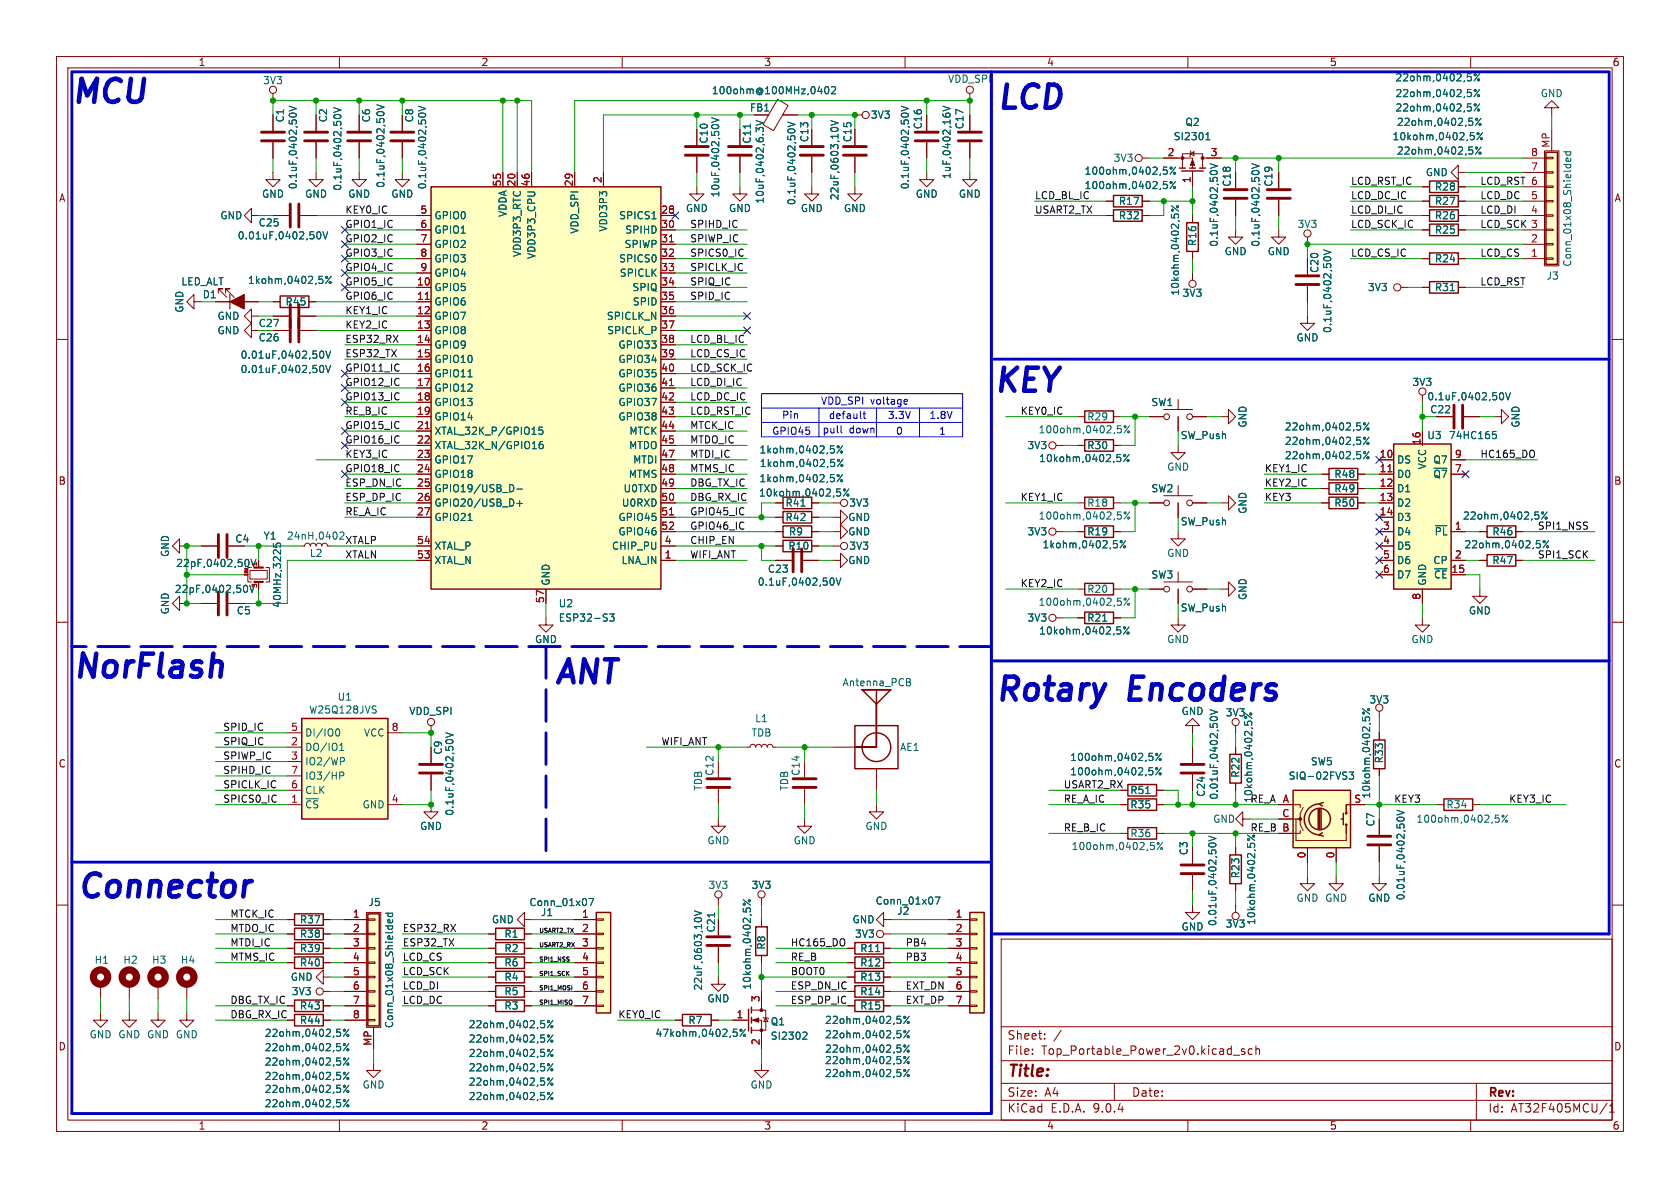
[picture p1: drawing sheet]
<svg xmlns="http://www.w3.org/2000/svg" width="297mm" height="210mm" viewBox="0 0 297 210" stroke-linecap="round" stroke-linejoin="round" font-family="sans-serif">
<defs><g id="words">
<g font-size="5.7" fill="#0000c2">
<text x="12.4" y="18.5">MCU</text>
<text x="176" y="19.6">LCD</text>
<text x="175.5" y="69.6">KEY</text>
<text x="12.7" y="120.1">NorFlash</text>
<text x="97.8" y="121.2">ANT</text>
<text x="175.8" y="124.2">Rotary</text>
<text x="13.5" y="159">Connector</text>
</g>
<text font-size="5.7" fill="#006464" x="199.8" y="124.2">Encoders</text>
<text font-size="2.8" fill="#840000" x="178" y="190.9">Title:</text>
<g font-size="2.1" fill="#840000">
<text x="178" y="184">Sheet:</text>
<text x="178" y="186.7">File:</text>
<text x="184.1" y="186.7">Top_Portable_Power_2v0.kicad_sch</text>
<text x="178" y="196.9">KiCad</text>
<text x="178" y="194.1">Size:</text>
<text x="184.7" y="194.1">A4</text>
<text x="185.7" y="196.9">E.D.A.</text>
<text x="193.3" y="196.9">9.0.4</text>
<text x="200" y="194.1">Date:</text>
<text x="263" y="194.3">Rev:</text>
<text x="263" y="196.9">Id:</text>
<text x="267.1" y="196.9">AT32F405MCU/1</text>
</g>
<g font-size="1.8" fill="#840000">
<text x="35" y="11.9">1</text>
<text x="85" y="11.9">2</text>
<text x="135" y="11.9">3</text>
<text x="185" y="11.9">4</text>
<text x="235" y="11.9">5</text>
<text x="285" y="11.9">6</text>
<text x="132.5" y="19.9">FB1</text>
<text x="143.1" y="25.2" transform="rotate(-90 143.1 25.2)">C13</text>
<text x="150.7" y="25.2" transform="rotate(-90 150.7 25.2)">C15</text>
<text x="10.3" y="35.9">A</text>
<text x="285.3" y="35.9">A</text>
<text x="10.3" y="85.9">B</text>
<text x="285.3" y="85.9">B</text>
<text x="10.3" y="135.9">C</text>
<text x="285.3" y="135.9">C</text>
<text x="126.6" y="164.9" transform="rotate(-90 126.6 164.9)">C21</text>
<text x="10.3" y="185.9">D</text>
<text x="285.3" y="185.9">D</text>
<text x="35" y="199.9">1</text>
<text x="85" y="199.9">2</text>
<text x="135" y="199.9">3</text>
<text x="185" y="199.9">4</text>
<text x="235" y="199.9">5</text>
<text x="285" y="199.9">6</text>
</g>
<g font-size="1.8" fill="#006464">
<text x="46.4" y="15.1">3V3</text>
<text x="125.7" y="16.9">100ohm@100MHz,0402</text>
<text x="167.5" y="14.8">VDD_SPI</text>
<text x="246.6" y="14.6">22ohm,0402,5%</text>
<text x="246.6" y="17.4">22ohm,0402,5%</text>
<text x="272.3" y="17.4">GND</text>
<text x="50.4" y="21.7" transform="rotate(-90 50.4 21.7)">C1</text>
<text x="58" y="21.7" transform="rotate(-90 58 21.7)">C2</text>
<text x="65.6" y="21.7" transform="rotate(-90 65.6 21.7)">C6</text>
<text x="73.3" y="21.7" transform="rotate(-90 73.3 21.7)">C8</text>
<text x="153.8" y="21.2">3V3</text>
<text x="163.2" y="23" transform="rotate(-90 163.2 23)">C16</text>
<text x="170.5" y="23" transform="rotate(-90 170.5 23)">C17</text>
<text x="209.4" y="22.5">Q2</text>
<text x="246.6" y="19.9">22ohm,0402,5%</text>
<text x="246.8" y="22.5">22ohm,0402,5%</text>
<text x="125.3" y="25.5" transform="rotate(-90 125.3 25.5)">C10</text>
<text x="132.9" y="25.5" transform="rotate(-90 132.9 25.5)">C11</text>
<text x="196.8" y="28.8">3V3</text>
<text x="207.4" y="25">SI2301</text>
<text x="246.1" y="25">10kohm,0402,5%</text>
<text x="246.8" y="27.5">22ohm,0402,5%</text>
<text x="46.2" y="35.2">GND</text>
<text x="52.7" y="33.6" transform="rotate(-90 52.7 33.6)">0.1uF,0402,50V</text>
<text x="53.8" y="35.2">GND</text>
<text x="60.6" y="33.8" transform="rotate(-90 60.6 33.8)">0.1uF,0402,50V</text>
<text x="61.5" y="35.2">GND</text>
<text x="68.2" y="33.3" transform="rotate(-90 68.2 33.3)">0.1uF,0402,50V</text>
<text x="69.1" y="35.2">GND</text>
<text x="75.5" y="33.6" transform="rotate(-90 75.5 33.6)">0.1uF,0402,50V</text>
<text x="127.4" y="35" transform="rotate(-90 127.4 35)">10uF,0402,50V</text>
<text x="148.4" y="35.5" transform="rotate(-90 148.4 35.5)">22uF,0603,10V</text>
<text x="160.9" y="33.6" transform="rotate(-90 160.9 33.6)">0.1uF,0402,50V</text>
<text x="161.8" y="35.2">GND</text>
<text x="168.2" y="31.8" transform="rotate(-90 168.2 31.8)">1uF,0402,16V</text>
<text x="169.4" y="35.2">GND</text>
<text x="191.6" y="33.6">100ohm,0402,5%</text>
<text x="191.6" y="31.1">100ohm,0402,5%</text>
<text x="217.8" y="33.1" transform="rotate(-90 217.8 33.1)">C18</text>
<text x="225.1" y="33.1" transform="rotate(-90 225.1 33.1)">C19</text>
<text x="252" y="31.3">GND</text>
<text x="253.6" y="33.9">R28</text>
<text x="38.9" y="39">GND</text>
<text x="45.6" y="40.2">C25</text>
<text x="76.7" y="39">GPIO0</text>
<text x="76.7" y="41.5">GPIO1</text>
<text x="89.8" y="38.4" transform="rotate(-90 89.8 38.4)">VDDA</text>
<text x="102.5" y="41.4" transform="rotate(-90 102.5 41.4)">VDD_SPI</text>
<text x="107.5" y="41" transform="rotate(-90 107.5 41)">VDD3P3</text>
<text x="109.4" y="39">SPICS1</text>
<text x="110.4" y="41.5">SPIHD</text>
<text x="121.2" y="37.7">GND</text>
<text x="128.8" y="37.7">GND</text>
<text x="135.2" y="36.1" transform="rotate(-90 135.2 36.1)">10uF,0402,6.3V</text>
<text x="140.8" y="36.4" transform="rotate(-90 140.8 36.4)">0.1uF,0402,50V</text>
<text x="141.5" y="37.7">GND</text>
<text x="149.1" y="37.7">GND</text>
<text x="197.7" y="39">R32</text>
<text x="197.7" y="36.4">R17</text>
<text x="229.3" y="40.5">3V3</text>
<text x="253.6" y="41.5">R25</text>
<text x="253.6" y="36.4">R27</text>
<text x="253.6" y="39">R26</text>
<text x="41.9" y="42.5">0.01uF,0402,50V</text>
<text x="76.7" y="44">GPIO2</text>
<text x="76.7" y="46.6">GPIO3</text>
<text x="92.3" y="45.5" transform="rotate(-90 92.3 45.5)">VDD3P3_RTC</text>
<text x="94.8" y="45.9" transform="rotate(-90 94.8 45.9)">VDD3P3_CPU</text>
<text x="109.4" y="46.6">SPICS0</text>
<text x="110.3" y="44">SPIWP</text>
<text x="211.7" y="43.6" transform="rotate(-90 211.7 43.6)">R16</text>
<text x="215.5" y="43.7" transform="rotate(-90 215.5 43.7)">0.1uF,0402,50V</text>
<text x="216.4" y="45.3">GND</text>
<text x="222.9" y="43.7" transform="rotate(-90 222.9 43.7)">0.1uF,0402,50V</text>
<text x="224" y="45.3">GND</text>
<text x="253.6" y="46.6">R24</text>
<text x="278" y="47.3" transform="rotate(-90 278 47.3)">Conn_01x08_Shielded</text>
<text x="32" y="50.6">LED_ALT</text>
<text x="35.7" y="52.9">D1</text>
<text x="43.7" y="50.4">1kohm,0402,5%</text>
<text x="76.7" y="49.1">GPIO4</text>
<text x="76.7" y="51.7">GPIO5</text>
<text x="109.5" y="49.1">SPICLK</text>
<text x="111.7" y="51.7">SPIQ</text>
<text x="208.6" y="52.4" transform="rotate(-90 208.6 52.4)">10kohm,0402,5%</text>
<text x="209" y="52.7">3V3</text>
<text x="233.3" y="48.4" transform="rotate(-90 233.3 48.4)">C20</text>
<text x="241.7" y="51.7">3V3</text>
<text x="253.6" y="51.7">R31</text>
<text x="273.3" y="49.6">J3</text>
<text x="32.6" y="55.4" transform="rotate(-90 32.6 55.4)">GND</text>
<text x="38.3" y="59.3">GND</text>
<text x="38.3" y="56.7">GND</text>
<text x="45.6" y="58">C27</text>
<text x="50.4" y="54.2">R45</text>
<text x="76.7" y="54.2">GPIO6</text>
<text x="76.7" y="56.7">GPIO7</text>
<text x="76.7" y="59.3">GPIO8</text>
<text x="107.2" y="56.7">SPICLK_N</text>
<text x="107.2" y="59.3">SPICLK_P</text>
<text x="111.8" y="54.2">SPID</text>
<text x="235.6" y="59" transform="rotate(-90 235.6 59)">0.1uF,0402,50V</text>
<text x="42.4" y="63.6">0.01uF,0402,50V</text>
<text x="45.6" y="60.6">C26</text>
<text x="76.7" y="61.8">GPIO9</text>
<text x="76.7" y="64.4">GPIO10</text>
<text x="109.2" y="61.8">GPIO33</text>
<text x="109.2" y="64.4">GPIO34</text>
<text x="229.1" y="60.6">GND</text>
<text x="42.4" y="66.1">0.01uF,0402,50V</text>
<text x="76.7" y="66.9">GPIO11</text>
<text x="76.7" y="69.4">GPIO12</text>
<text x="76.7" y="72">GPIO13</text>
<text x="109.2" y="66.9">GPIO35</text>
<text x="109.2" y="69.4">GPIO36</text>
<text x="109.2" y="72">GPIO37</text>
<text x="203.4" y="72">SW1</text>
<text x="249.6" y="68.4">3V3</text>
<text x="252.2" y="71">0.1uF,0402,50V</text>
<text x="76.7" y="74.5">GPIO14</text>
<text x="76.7" y="77.1">XTAL_32K_P/GPIO15</text>
<text x="109.2" y="74.5">GPIO38</text>
<text x="111.2" y="77.1">MTCK</text>
<text x="183.5" y="76.8">100ohm,0402,5%</text>
<text x="192.1" y="74.5">R29</text>
<text x="208.6" y="77.8">SW_Push</text>
<text x="220.6" y="75.7" transform="rotate(-90 220.6 75.7)">GND</text>
<text x="227" y="76.3">22ohm,0402,5%</text>
<text x="252.2" y="77.8">U3</text>
<text x="252.7" y="73.3">C22</text>
<text x="256" y="77.8">74HC165</text>
<text x="268.8" y="75.7" transform="rotate(-90 268.8 75.7)">GND</text>
<text x="76.7" y="79.6">XTAL_32K_N/GPIO16</text>
<text x="76.7" y="82.1">GPIO17</text>
<text x="111.1" y="79.6">MTDO</text>
<text x="111.8" y="82.1">MTDI</text>
<text x="134.2" y="80.4">1kohm,0402,5%</text>
<text x="134.2" y="82.8">1kohm,0402,5%</text>
<text x="181.5" y="79.6">3V3</text>
<text x="183.6" y="81.9">10kohm,0402,5%</text>
<text x="192.1" y="79.6">R30</text>
<text x="206.2" y="83.4">GND</text>
<text x="227" y="81.4">22ohm,0402,5%</text>
<text x="227" y="78.8">22ohm,0402,5%</text>
<text x="246.9" y="82.1">DS</text>
<text x="252.3" y="83.1" transform="rotate(-90 252.3 83.1)">VCC</text>
<text x="253.3" y="82.1">Q7</text>
<text x="76.7" y="84.7">GPIO18</text>
<text x="76.7" y="87.2">GPIO19/USB_D-</text>
<text x="76.7" y="89.8">GPIO20/USB_D+</text>
<text x="109.8" y="89.8">U0RXD</text>
<text x="110.1" y="87.2">U0TXD</text>
<text x="111" y="84.7">MTMS</text>
<text x="134.1" y="88">10kohm,0402,5%</text>
<text x="134.2" y="85.4">1kohm,0402,5%</text>
<text x="138.8" y="89.8">R41</text>
<text x="150" y="89.8">3V3</text>
<text x="192.1" y="89.8">R18</text>
<text x="203.4" y="87.2">SW2</text>
<text x="235.8" y="84.7">R48</text>
<text x="235.8" y="89.8">R50</text>
<text x="235.8" y="87.2">R49</text>
<text x="246.9" y="84.7">D0</text>
<text x="246.9" y="87.2">D1</text>
<text x="246.9" y="89.8">D2</text>
<text x="253.3" y="84.7">~{Q7}</text>
<text x="46.5" y="95.6">Y1</text>
<text x="50.6" y="95.6">24nH,0402</text>
<text x="76.7" y="92.3">GPIO21</text>
<text x="109.2" y="92.3">GPIO45</text>
<text x="109.2" y="94.8">GPIO46</text>
<text x="138.8" y="92.3">R42</text>
<text x="139.4" y="94.8">R9</text>
<text x="149.9" y="94.8">GND</text>
<text x="149.9" y="92.3">GND</text>
<text x="181.5" y="94.8">3V3</text>
<text x="183.5" y="92">100ohm,0402,5%</text>
<text x="192.1" y="94.8">R19</text>
<text x="208.6" y="93.1">SW_Push</text>
<text x="220.6" y="90.9" transform="rotate(-90 220.6 90.9)">GND</text>
<text x="246.9" y="92.3">D3</text>
<text x="246.9" y="94.8">D4</text>
<text x="253.5" y="94.8">~{PL}</text>
<text x="258.5" y="92">22ohm,0402,5%</text>
<text x="263.7" y="94.8">R46</text>
<text x="30.1" y="98.6" transform="rotate(-90 30.1 98.6)">GND</text>
<text x="31" y="100.4">22pF,0402,50V</text>
<text x="41.5" y="96.1">C4</text>
<text x="54.7" y="98.7">L2</text>
<text x="76.7" y="97.4">XTAL_P</text>
<text x="76.7" y="99.9">XTAL_N</text>
<text x="108.1" y="97.4">CHIP_PU</text>
<text x="109.8" y="99.9">LNA_IN</text>
<text x="135.6" y="101.4">C23</text>
<text x="139.3" y="97.4">R10</text>
<text x="149.9" y="99.9">GND</text>
<text x="150" y="97.4">3V3</text>
<text x="184.2" y="97.1">1kohm,0402,5%</text>
<text x="206.2" y="98.7">GND</text>
<text x="246.9" y="97.4">D5</text>
<text x="246.9" y="99.9">D6</text>
<text x="253.3" y="99.9">CP</text>
<text x="258.8" y="97.1">22ohm,0402,5%</text>
<text x="263.7" y="99.9">R47</text>
<text x="30.8" y="105">22pF,0402,50V</text>
<text x="49.9" y="107.5" transform="rotate(-90 49.9 107.5)">40MHz,3225</text>
<text x="97.4" y="103.6" transform="rotate(-90 97.4 103.6)">GND</text>
<text x="98.7" y="107.5">U2</text>
<text x="133.9" y="103.7">0.1uF,0402,50V</text>
<text x="183.5" y="107.3">100ohm,0402,5%</text>
<text x="192.1" y="105">R20</text>
<text x="203.4" y="102.5">SW3</text>
<text x="220.6" y="106.2" transform="rotate(-90 220.6 106.2)">GND</text>
<text x="246.9" y="102.5">D7</text>
<text x="252.3" y="103.6" transform="rotate(-90 252.3 103.6)">GND</text>
<text x="253.4" y="102.5">~{CE}</text>
<text x="30.1" y="108.7" transform="rotate(-90 30.1 108.7)">GND</text>
<text x="41.8" y="108.8">C5</text>
<text x="94.5" y="113.9">GND</text>
<text x="98.7" y="110.1">ESP32-S3</text>
<text x="181.5" y="110.1">3V3</text>
<text x="183.6" y="112.4">10kohm,0402,5%</text>
<text x="192.1" y="110.1">R21</text>
<text x="206.2" y="113.9">GND</text>
<text x="208.6" y="108.3">SW_Push</text>
<text x="249.4" y="113.9">GND</text>
<text x="259.6" y="108.8">GND</text>
<text x="59.6" y="124.1">U1</text>
<text x="148.9" y="121.5">Antenna_PCB</text>
<text x="242" y="124.6">3V3</text>
<text x="53.8" y="130.4">DI/IO0</text>
<text x="54.6" y="126.3">W25Q128JVS</text>
<text x="64.2" y="130.4">VCC</text>
<text x="72.3" y="126.6">VDD_SPI</text>
<text x="132.8" y="130.4">TDB</text>
<text x="133.4" y="127.9">L1</text>
<text x="208.8" y="126.6">GND</text>
<text x="216.6" y="126.8">3V3</text>
<text x="53.8" y="132.9">DO/IO1</text>
<text x="53.8" y="135.5">IO2/WP</text>
<text x="78.3" y="133.5" transform="rotate(-90 78.3 133.5)">C9</text>
<text x="126.3" y="137.3" transform="rotate(-90 126.3 137.3)">C12</text>
<text x="141.6" y="137.3" transform="rotate(-90 141.6 137.3)">C14</text>
<text x="159" y="132.9">AE1</text>
<text x="189.1" y="137.3">100ohm,0402,5%</text>
<text x="189.1" y="134.7">100ohm,0402,5%</text>
<text x="219.3" y="137.6" transform="rotate(-90 219.3 137.6)">R22</text>
<text x="231.6" y="135.5">SW5</text>
<text x="244.7" y="135" transform="rotate(-90 244.7 135)">R33</text>
<text x="53.8" y="138">IO3/HP</text>
<text x="53.8" y="140.6">CLK</text>
<text x="53.8" y="143.1">~{CS}</text>
<text x="64" y="143.1">GND</text>
<text x="124.3" y="139.9" transform="rotate(-90 124.3 139.9)">TDB</text>
<text x="139.5" y="139.9" transform="rotate(-90 139.5 139.9)">TDB</text>
<text x="199.7" y="143.1">R35</text>
<text x="199.7" y="140.6">R51</text>
<text x="213.2" y="141" transform="rotate(-90 213.2 141)">C24</text>
<text x="215.5" y="141.5" transform="rotate(-90 215.5 141.5)">0.01uF,0402,50V</text>
<text x="221" y="142">RE_A A</text>
<text x="221.6" y="142" transform="rotate(-90 221.6 142)">10kohm,0402,5%</text>
<text x="227.7" y="138">SIQ-02FVS3</text>
<text x="242.4" y="141.3" transform="rotate(-90 242.4 141.3)">10kohm,0402,5%</text>
<text x="255.6" y="143.1">R34</text>
<text x="74.2" y="146.9">GND</text>
<text x="80.4" y="144.3" transform="rotate(-90 80.4 144.3)">0.1uF,0402,50V</text>
<text x="125" y="149.5">GND</text>
<text x="140.2" y="149.5">GND</text>
<text x="152.9" y="146.9">GND</text>
<text x="199.7" y="148.2">R36</text>
<text x="214.4" y="145.6">GND</text>
<text x="221" y="147.1">RE_B B</text>
<text x="243.2" y="146.2" transform="rotate(-90 243.2 146.2)">C7</text>
<text x="250.3" y="145.6">100ohm,0402,5%</text>
<text x="189.3" y="150.5">100ohm,0402,5%</text>
<text x="210.2" y="151.3" transform="rotate(-90 210.2 151.3)">C3</text>
<text x="219.3" y="155.4" transform="rotate(-90 219.3 155.4)">R23</text>
<text x="65" y="160.4">J5</text>
<text x="93.5" y="160.4">Conn_01x07</text>
<text x="125.1" y="157.3">3V3</text>
<text x="132.8" y="157.3">3V3</text>
<text x="154.7" y="160.1">Conn_01x07</text>
<text x="158.5" y="161.9">J2</text>
<text x="229.1" y="159.6">GND GND</text>
<text x="241.8" y="159.6">GND</text>
<text x="248.5" y="159.2" transform="rotate(-90 248.5 159.2)">0.01uF,0402,50V</text>
<text x="52.9" y="163.4">R37</text>
<text x="52.9" y="166">R38</text>
<text x="86.9" y="163.4">GND</text>
<text x="89.1" y="166">R1</text>
<text x="95.5" y="162.2">J1</text>
<text x="135.5" y="168" transform="rotate(-90 135.5 168)">R8</text>
<text x="150.6" y="163.4">GND</text>
<text x="151.1" y="166">3V3</text>
<text x="208.8" y="164.7">GND</text>
<text x="215.2" y="163.8" transform="rotate(-90 215.2 163.8)">0.01uF,0402,50V</text>
<text x="216.6" y="164.2">3V3</text>
<text x="222.1" y="163.6" transform="rotate(-90 222.1 163.6)">10kohm,0402,5%</text>
<text x="16.6" y="170.6">H1</text>
<text x="21.7" y="170.6">H2</text>
<text x="26.8" y="170.6">H3</text>
<text x="31.9" y="170.6">H4</text>
<text x="51.3" y="173.6">GND</text>
<text x="52.9" y="171">R40</text>
<text x="52.9" y="168.5">R39</text>
<text x="89.1" y="173.6">R4</text>
<text x="89.1" y="171">R6</text>
<text x="89.1" y="168.5">R2</text>
<text x="152" y="168.5">R11</text>
<text x="152" y="171">R12</text>
<text x="152" y="173.6">R13</text>
<text x="51.5" y="176.1">3V3</text>
<text x="52.9" y="178.7">R43</text>
<text x="89.1" y="176.1">R5</text>
<text x="89.1" y="178.7">R3</text>
<text x="124.3" y="175.2" transform="rotate(-90 124.3 175.2)">22uF,0603,10V</text>
<text x="125" y="177.4">GND</text>
<text x="132.9" y="175.1" transform="rotate(-90 132.9 175.1)">10kohm,0402,5%</text>
<text x="152" y="176.1">R14</text>
<text x="152" y="178.7">R15</text>
<text x="15.7" y="183.7">GND GND GND GND</text>
<text x="46.7" y="183.5">22ohm,0402,5%</text>
<text x="52.9" y="181.2">R44</text>
<text x="69.7" y="181.9" transform="rotate(-90 69.7 181.9)">Conn_01x08_Shielded</text>
<text x="82.8" y="184.5">22ohm,0402,5%</text>
<text x="82.8" y="182">22ohm,0402,5%</text>
<text x="115.8" y="183.5">47kohm,0402,5%</text>
<text x="121.6" y="181.2">R7</text>
<text x="136.2" y="184">SI2302</text>
<text x="136.2" y="181.5">Q1</text>
<text x="145.8" y="181.2">22ohm,0402,5%</text>
<text x="145.8" y="183.7">22ohm,0402,5%</text>
<text x="46.7" y="186">22ohm,0402,5%</text>
<text x="46.7" y="191.1">22ohm,0402,5%</text>
<text x="46.7" y="188.6">22ohm,0402,5%</text>
<text x="82.8" y="189.6">22ohm,0402,5%</text>
<text x="82.8" y="187">22ohm,0402,5%</text>
<text x="145.8" y="188.3">22ohm,0402,5%</text>
<text x="145.8" y="190.6">22ohm,0402,5%</text>
<text x="145.8" y="186.3">22ohm,0402,5%</text>
<text x="46.7" y="195.9">22ohm,0402,5%</text>
<text x="46.7" y="193.4">22ohm,0402,5%</text>
<text x="64" y="192.6">GND</text>
<text x="82.8" y="192.1">22ohm,0402,5%</text>
<text x="82.8" y="194.7">22ohm,0402,5%</text>
<text x="132.6" y="192.6">GND</text>
</g>
<g font-size="1.8" fill="#a90000">
<text x="206.3" y="27.7">2</text>
<text x="213.9" y="27.7">3</text>
<text x="270.6" y="27.7">8</text>
<text x="274.1" y="26.2" transform="rotate(-90 274.1 26.2)">MP</text>
<text x="88.6" y="33.1" transform="rotate(-90 88.6 33.1)">55</text>
<text x="91.2" y="33.1" transform="rotate(-90 91.2 33.1)">20</text>
<text x="93.7" y="33.1" transform="rotate(-90 93.7 33.1)">46</text>
<text x="101.3" y="33.1" transform="rotate(-90 101.3 33.1)">29</text>
<text x="106.4" y="32.5" transform="rotate(-90 106.4 32.5)">2</text>
<text x="210.6" y="32.5" transform="rotate(-90 210.6 32.5)">1</text>
<text x="270.6" y="35.3">5</text>
<text x="270.6" y="30.2">7</text>
<text x="74.2" y="37.8">5</text>
<text x="74.2" y="40.4">6</text>
<text x="116.8" y="37.8">28</text>
<text x="116.8" y="40.4">30</text>
<text x="270.6" y="37.8">4</text>
<text x="74.2" y="42.9">7</text>
<text x="74.2" y="45.5">8</text>
<text x="116.8" y="42.9">31</text>
<text x="116.8" y="45.5">32</text>
<text x="270.6" y="45.5">1</text>
<text x="270.6" y="42.9">2</text>
<text x="73.6" y="50.5">10</text>
<text x="73.6" y="53.1">11</text>
<text x="74.2" y="48">9</text>
<text x="116.8" y="48">33</text>
<text x="116.8" y="50.5">34</text>
<text x="116.8" y="53.1">35</text>
<text x="73.6" y="55.6">12</text>
<text x="73.6" y="58.2">13</text>
<text x="116.8" y="55.6">36</text>
<text x="116.8" y="58.2">37</text>
<text x="73.6" y="60.7">14</text>
<text x="73.6" y="63.2">15</text>
<text x="73.6" y="65.8">16</text>
<text x="116.8" y="60.7">38</text>
<text x="116.8" y="63.2">39</text>
<text x="116.8" y="65.8">40</text>
<text x="73.6" y="68.3">17</text>
<text x="73.6" y="70.9">18</text>
<text x="116.8" y="68.3">41</text>
<text x="116.8" y="70.9">42</text>
<text x="73.6" y="73.4">19</text>
<text x="73.6" y="75.9">21</text>
<text x="116.8" y="73.4">43</text>
<text x="116.8" y="75.9">44</text>
<text x="73.6" y="78.5">22</text>
<text x="73.6" y="81">23</text>
<text x="73.6" y="83.6">24</text>
<text x="116.8" y="78.5">45</text>
<text x="116.8" y="81">47</text>
<text x="116.8" y="83.6">48</text>
<text x="243.8" y="81">10</text>
<text x="243.8" y="83.6">11</text>
<text x="251.2" y="78.8" transform="rotate(-90 251.2 78.8)">16</text>
<text x="257.1" y="81">9</text>
<text x="257.1" y="83.6">7</text>
<text x="73.6" y="86.1">25</text>
<text x="73.6" y="88.6">26</text>
<text x="116.8" y="86.1">49</text>
<text x="116.8" y="88.6">50</text>
<text x="243.8" y="86.1">12</text>
<text x="243.8" y="88.6">13</text>
<text x="73.6" y="91.2">27</text>
<text x="116.8" y="91.2">51</text>
<text x="116.8" y="93.7">52</text>
<text x="243.8" y="91.2">14</text>
<text x="244.4" y="93.7">3</text>
<text x="257.1" y="93.7">1</text>
<text x="73.6" y="96.3">54</text>
<text x="73.6" y="98.8">53</text>
<text x="117.4" y="96.3">4</text>
<text x="117.4" y="98.8">1</text>
<text x="244.4" y="96.3">4</text>
<text x="244.4" y="98.8">5</text>
<text x="244.4" y="101.3">6</text>
<text x="256.5" y="101.3">15</text>
<text x="257.1" y="98.8">2</text>
<text x="96.3" y="106.7" transform="rotate(-90 96.3 106.7)">57</text>
<text x="251.2" y="106.1" transform="rotate(-90 251.2 106.1)">8</text>
<text x="51.4" y="129.3">5</text>
<text x="51.4" y="131.8">2</text>
<text x="69.1" y="129.3">8</text>
<text x="51.4" y="134.4">3</text>
<text x="51.4" y="136.9">7</text>
<text x="51.4" y="139.4">6</text>
<text x="51.4" y="142">1</text>
<text x="69.1" y="142">4</text>
<text x="226.7" y="142">A</text>
<text x="239.3" y="142">S</text>
<text x="226.6" y="144.5">C</text>
<text x="226.6" y="147.1">B</text>
<text x="230.9" y="151.8" transform="rotate(-90 230.9 151.8)">0</text>
<text x="236" y="151.8" transform="rotate(-90 236 151.8)">0</text>
<text x="62.3" y="162.3">1</text>
<text x="62.3" y="164.8">2</text>
<text x="62.3" y="167.4">3</text>
<text x="102.8" y="162.3">1</text>
<text x="102.8" y="164.8">2</text>
<text x="102.8" y="167.4">3</text>
<text x="168.8" y="162.3">1</text>
<text x="168.8" y="164.8">2</text>
<text x="168.8" y="167.4">3</text>
<text x="62.3" y="169.9">4</text>
<text x="62.3" y="172.5">5</text>
<text x="102.8" y="169.9">4</text>
<text x="102.8" y="172.5">5</text>
<text x="168.8" y="169.9">4</text>
<text x="168.8" y="172.5">5</text>
<text x="62.3" y="175">6</text>
<text x="62.3" y="177.5">7</text>
<text x="102.8" y="175">6</text>
<text x="102.8" y="177.5">7</text>
<text x="134.4" y="177.2" transform="rotate(-90 134.4 177.2)">3</text>
<text x="168.8" y="175">6</text>
<text x="168.8" y="177.5">7</text>
<text x="62.3" y="180.1">8</text>
<text x="65.8" y="185" transform="rotate(-90 65.8 185)">MP</text>
<text x="130.1" y="180.1">1</text>
<text x="134.4" y="184.9" transform="rotate(-90 134.4 184.9)">2</text>
</g>
<g font-size="1.8" fill="#0f0f0f">
<text x="182.9" y="35.3">LCD_BL_IC</text>
<text x="238.8" y="35.3">LCD_DC_IC</text>
<text x="238.8" y="32.8">LCD_RST_IC</text>
<text x="261.6" y="35.3">LCD_DC</text>
<text x="261.6" y="32.8">LCD_RST 6</text>
<text x="61" y="37.8">KEY0_IC</text>
<text x="61" y="40.4">GPIO1_IC</text>
<text x="121.9" y="40.4">SPIHD_IC</text>
<text x="182.9" y="37.8">USART2_TX</text>
<text x="238.8" y="40.4">LCD_SCK_IC</text>
<text x="238.8" y="37.8">LCD_DI_IC</text>
<text x="261.6" y="40.4">LCD_SCK 3</text>
<text x="261.6" y="37.8">LCD_DI</text>
<text x="61" y="48">GPIO4_IC</text>
<text x="61" y="42.9">GPIO2_IC</text>
<text x="61" y="45.5">GPIO3_IC</text>
<text x="121.9" y="48">SPICLK_IC</text>
<text x="121.9" y="42.9">SPIWP_IC</text>
<text x="121.9" y="45.5">SPICS0_IC</text>
<text x="238.8" y="45.5">LCD_CS_IC</text>
<text x="261.6" y="45.5">LCD_CS</text>
<text x="61" y="50.5">GPIO5_IC</text>
<text x="61" y="53.1">GPIO6_IC</text>
<text x="121.9" y="53.1">SPID_IC</text>
<text x="121.9" y="50.5">SPIQ_IC</text>
<text x="261.6" y="50.5">LCD_RST</text>
<text x="61" y="58.2">KEY2_IC</text>
<text x="61" y="55.6">KEY1_IC</text>
<text x="61" y="65.8">GPIO11_IC</text>
<text x="61" y="63.2">ESP32_TX</text>
<text x="61" y="60.7">ESP32_RX</text>
<text x="121.9" y="63.2">LCD_CS_IC</text>
<text x="121.9" y="65.8">LCD_SCK_IC</text>
<text x="121.9" y="60.7">LCD_BL_IC</text>
<text x="61" y="68.3">GPIO12_IC</text>
<text x="61" y="70.9">GPIO13_IC</text>
<text x="121.9" y="70.9">LCD_DC_IC</text>
<text x="121.9" y="68.3">LCD_DI_IC</text>
<text x="61" y="73.4">RE_B_IC</text>
<text x="61" y="75.9">GPIO15_IC</text>
<text x="121.9" y="75.9">MTCK_IC</text>
<text x="121.9" y="73.4">LCD_RST_IC</text>
<text x="180.3" y="73.4">KEY0_IC</text>
<text x="61" y="78.5">GPIO16_IC</text>
<text x="61" y="81">KEY3_IC</text>
<text x="61" y="83.6">GPIO18_IC</text>
<text x="121.9" y="81">MTDI_IC</text>
<text x="121.9" y="83.6">MTMS_IC</text>
<text x="121.9" y="78.5">MTDO_IC</text>
<text x="223.5" y="83.6">KEY1_IC</text>
<text x="261.6" y="81">HC165_DO</text>
<text x="61" y="88.6">ESP_DP_IC</text>
<text x="61" y="86.1">ESP_DN_IC</text>
<text x="121.9" y="86.1">DBG_TX_IC</text>
<text x="121.9" y="88.6">DBG_RX_IC</text>
<text x="180.3" y="88.6">KEY1_IC</text>
<text x="223.5" y="86.1">KEY2_IC</text>
<text x="223.5" y="88.6">KEY3</text>
<text x="61" y="91.2">RE_A_IC</text>
<text x="121.9" y="91.2">GPIO45_IC</text>
<text x="121.9" y="93.7">GPIO46_IC</text>
<text x="271.8" y="93.7">SPI1_NSS</text>
<text x="61" y="98.8">XTALN</text>
<text x="61" y="96.3">XTALP</text>
<text x="121.9" y="98.8">WIFI_ANT</text>
<text x="121.9" y="96.3">CHIP_EN</text>
<text x="271.8" y="98.8">SPI1_SCK</text>
<text x="180.3" y="103.9">KEY2_IC</text>
<text x="39.4" y="129.3">SPID_IC</text>
<text x="39.4" y="131.8">SPIQ_IC</text>
<text x="116.8" y="131.8">WIFI_ANT</text>
<text x="39.4" y="136.9">SPIHD_IC</text>
<text x="39.4" y="134.4">SPIWP_IC</text>
<text x="39.4" y="139.4">SPICLK_IC</text>
<text x="39.4" y="142">SPICS0_IC</text>
<text x="188" y="142">RE_A_IC</text>
<text x="188" y="139.4">USART2_RX</text>
<text x="246.4" y="142">KEY3</text>
<text x="266.7" y="142">KEY3_IC</text>
<text x="188" y="147.1">RE_B_IC</text>
<text x="40.6" y="167.4">MTDI_IC</text>
<text x="40.6" y="164.8">MTDO_IC</text>
<text x="40.6" y="162.3">MTCK_IC</text>
<text x="71.1" y="164.8">ESP32_RX</text>
<text x="71.1" y="167.4">ESP32_TX</text>
<text x="139.7" y="167.4">HC165_DO</text>
<text x="160" y="167.4">PB4</text>
<text x="40.6" y="169.9">MTMS_IC</text>
<text x="71.1" y="169.9">LCD_CS</text>
<text x="71.1" y="172.5">LCD_SCK</text>
<text x="139.7" y="172.5">BOOT0</text>
<text x="139.7" y="169.9">RE_B</text>
<text x="160" y="169.9">PB3</text>
<text x="40.6" y="177.5">DBG_TX_IC</text>
<text x="71.1" y="177.5">LCD_DC</text>
<text x="71.1" y="175">LCD_DI</text>
<text x="139.7" y="175">ESP_DN_IC</text>
<text x="139.7" y="177.5">ESP_DP_IC</text>
<text x="160" y="175">EXT_DN</text>
<text x="160" y="177.5">EXT_DP</text>
<text x="40.6" y="180.1">DBG_RX_IC</text>
<text x="109.2" y="180.1">KEY0_IC</text>
</g>
<g font-size="1.8" fill="#0000c2">
<text x="145" y="71.7">VDD_SPI</text>
<text x="153.9" y="71.7">voltage</text>
<text x="136.4" y="77.1">GPIO45</text>
<text x="138.2" y="74.3">Pin</text>
<text x="145.3" y="76.8">pull</text>
<text x="146.4" y="74.3">default</text>
<text x="150.1" y="76.8">down</text>
<text x="156.8" y="74.3">3.3V</text>
<text x="158.3" y="77.1">0</text>
<text x="164.2" y="74.3">1.8V</text>
<text x="165.9" y="77.1">1</text>
</g>
<g font-size="1.1" fill="#a90000">
<text x="43" y="101.3">2</text>
<text x="45.5" y="100.2" transform="rotate(-90 45.5 100.2)">1</text>
<text x="45.5" y="104" transform="rotate(-90 45.5 104)">3</text>
</g>
<g font-size="1.1" fill="#0f0f0f">
<text x="95.2" y="164.9">USART2_TX</text>
<text x="95.2" y="167.5">USART2_RX</text>
<text x="95.2" y="170">SPI1_NSS</text>
<text x="95.2" y="172.6">SPI1_SCK</text>
<text x="95.2" y="175.1">SPI1_MOSI</text>
<text x="95.2" y="177.6">SPI1_MISO</text>
</g>
</g></defs>
<g fill="none" stroke="#840000" stroke-width=".18">
<path d="M10 10h277v190h-277zM12 12h273v186h-273zM60 10v2M110 10v2M160 10v2M210 10v2M260 10v2M123.2 33v1.3h1.3l-1.3 1.3-1.3-1.3h1.3M123.2 22.9v2.8M123.2 27.7v2.8M130.8 33v1.3h1.3l-1.3 1.3-1.3-1.3h1.3M218.4 30.5v2.8"/>
<path d="M218.4 35.3v2.8M226.1 30.5v2.8M226.1 35.3v2.8M251.5 45.7h1.2M251.5 40.6h1.2M257.8 45.7h1.3M257.8 40.6h1.3M10 60h2M285 60h2M45.7 99.1v1.2M10 110h2M44.2 100.8h3v1.6h-3z"/>
<path d="M44.4 100.3h-.6v2.6h.6M45.7 102.9v1.2M47 100.3h.6v2.6h-.6M285 110h2M76.2 128.3v1.2M10 160h2M177 166h108v32h-108zM285 160h2M60 198v2M110 198v2M160 198v2M177 194.5h108"/>
<path d="M177 191.5h108M177 187.5h108M177 181.5h108M182.5 186.3v.1M182.5 185.5v.1M184.7 183.6v.1M184.7 182.8v.1M187.6 182.1l-1.3 2M197 191.5v3M210 198v2M218 186.5h1.2M220 185.5l-.3-.1-.2 .2v.2l.5 .2v.3h-.5"/>
<path d="M221.4 185.5l-.4-.1-.3 .3v.4l.1 .2h.6M222 185.5l.2-.1 .4 .1 .1 .9M222 184.9v1.5M260 198v2M261 191.5v6.5M284.1 195l-1.3 2M284.5 196.6h.9M284.5 195.5l.5-.4v1.5"/>
<circle cx="76.2" cy="127.6" r=".63"/>
</g>
<path d="M45 100.3h1.5M45 102.9h1.5" fill="none" stroke="#840000" stroke-width=".38"/>
<g fill="none" stroke="#006464" stroke-width=".18">
<path d="M125.8 20.8l1.3 .4-1.3 .5M125.9 22.1a.69 .69 0 0 1 1.2 .3M213.9 30.6a.68 .68 0 0 1 .7-.5 .68 .68 0 0 1 .6 .5M213.9 28.9l1.3 .5-1.3 .4M221.3 30.6a.68 .68 0 0 1 .6-.5 .68 .68 0 0 1 .7 .5M221.3 28.9l1.3 .5-1.3 .4M259.7 26h.6M259.7 20.9h.6M260.3 26.5l.1 .2-.1 .5M260.3 21.4l.1 .2-.1 .5M261.8 26l-.9 1.2M261.8 20.9l-.9 1.3"/>
<path d="M48.3 96.1v.6h.6l-.1-.1 .1-.5 .2-.1 .4 .1 .1 .1-.1 .5"/>
<circle cx="261" cy="26.2" r=".18"/>
<circle cx="261" cy="21.1" r=".18"/>
<circle cx="261.6" cy="27.1" r=".18"/>
<circle cx="261.6" cy="22" r=".18"/>
</g>
<path d="M121.2 27.4h4M121.2 25.9h4M216.4 35.1h4.1M216.4 33.5h4.1M224 35.1h4.1M224 33.5h4.1" fill="none" stroke="#840000" stroke-width=".51"/>
<path d="M252.7 39.6h5.1v2.1h-5.1zM252.7 44.7h5.1v2h-5.1z" fill="none" stroke="#840000" stroke-width=".25"/>
<path d="M76.2 33h40.6v71.1h-40.6z" fill="#ffffc2"/>
<path d="M76.2 33h40.6v71.1h-40.6zM49.5 52.3h5.1v2.1h-5.1zM191.8 87.9h5v2h-5z" fill="none" stroke="#840000" stroke-width=".25"/>
<g fill="none" stroke="#840000" stroke-width=".18">
<path d="M137.5 17.6l1.8 1-2.5 4.5-1.9-1.1zM44.4 38.1v-1.3l-1.2 1.3 1.2 1.3v-1.3h1.3M48.3 38.1h2.8M53.1 38.1h2.8M73.7 38.1h2.5M88.9 30.5v2.5M91.4 30.5v2.5M94 30.5v2.5M101.6 30.5v2.5M106.7 30.5v2.5M116.8 38.1h2.6M138.4 20.3h2.6"/>
<path d="M34.3 53.3v-1.2l-1.3 1.2 1.3 1.3v-1.3h1.3M38.1 53.3h7.6M38.6 51.8v-.7h.8h-.8l1.5 1.5M39.9 51.8v-.7h.7h-.7l1.5 1.5M44.4 58.4v-1.2l-1.2 1.2 1.2 1.3v-1.3h1.3M44.4 55.9v-1.3l-1.2 1.3 1.2 1.3v-1.3h1.3M48.3 53.3h1.2M54.6 53.3h1.3M73.7 55.9h2.5M73.7 40.6h2.5M73.7 43.2h2.5M73.7 45.7h2.5"/>
<path d="M73.7 48.3h2.5M73.7 50.8h2.5M73.7 53.3h2.5M73.7 58.4h2.5M116.8 55.9h2.6M116.8 40.6h2.6M116.8 43.2h2.6M116.8 45.7h2.6M116.8 48.3h2.6M116.8 50.8h2.6M116.8 53.3h2.6M116.8 58.4h2.6"/>
<path d="M231.1 55.9v1.3h1.3l-1.3 1.2-1.2-1.2h1.2M231.1 45.7v2.8M231.1 50.5v2.8M247.6 50.8h1.3M73.7 78.7h2.5M73.7 61h2.5M73.7 63.5h2.5M73.7 66h2.5M73.7 68.6h2.5M73.7 71.1h2.5M73.7 73.7h2.5M73.7 76.2h2.5"/>
<path d="M116.8 78.7h2.6M116.8 61h2.6M116.8 63.5h2.6M116.8 66h2.6M116.8 68.6h2.6M116.8 71.1h2.6M116.8 73.7h2.6M116.8 76.2h2.6M73.7 91.4h2.5M73.7 81.3h2.5M73.7 83.8h2.5M73.7 86.4h2.5"/>
<path d="M73.7 88.9h2.5M73.7 96.5h2.5M73.7 99.1h2.5M116.8 91.4h2.6M116.8 81.3h2.6M116.8 83.8h2.6M116.8 86.4h2.6M116.8 88.9h2.6M116.8 96.5h2.6M116.8 99.1h2.6M116.8 94h2.6M190.5 88.9h1.3"/>
<path d="M196.8 88.9h1.3M96.5 104.1v2.6M127 134.6v2.8M127 139.4v2.8"/>
<circle cx="247" cy="50.8" r=".63"/>
</g>
<path d="M75.2 52.9h.7M118.4 42.8h.7M75.2 75.8h.7M118.4 68.2h.7M118.4 91h.7" fill="none" stroke="#a90000" stroke-width=".18"/>
<g fill="none" stroke="#006464" stroke-width=".18">
<path d="M145.9 15.4l.2-.1a.68 .68 0 0 1 .4 .6 .68 .68 0 0 1-.4 .7l-.2-.1-.1-.4zM147 15.4l.5-.1 .2 .4-.8 .9h.8M115.3 38.7h.7M56.1 41.2l.2-.2a.68 .68 0 0 1 .4 .6 .68 .68 0 0 1-.4 .6l-.2-.2M57 49.4v.6M57.1 41l.4 1.2 .4-1.2M58.5 48.8l-.9 1.3M234 45.8a.68 .68 0 0 1 .6-.4 .68 .68 0 0 1 .7 .4M234 44.2l1.3 .4-1.3 .4M82.7 66.6h.8M95.9 75.5h-.6v.6l.1-.1 .5 .1 .1 .1-.1 .5-.2 .1-.4-.1M95.9 78l-.3 .1a.86 .86 0 0 0 0 1.2l.4-.1v-.4l-.2-.3h-.2l-.3 .3"/>
<path d="M82.7 92h.8M90.6 85.7l.2 .5-.2 .7M91.4 86.5h1M91.4 89h1M91.9 88.5v1M197.6 90.5h.6M197.7 91h.3l.2 .2-.1 .5-.4 .1M199.7 90.5l-1 1.3M107.8 108.5h.8l-.5 .5 .4 .1v.6l-.2 .1-.5-.1"/>
<circle cx="57.8" cy="49" r=".18"/>
<circle cx="58.4" cy="49.9" r=".18"/>
<circle cx="198.9" cy="90.7" r=".18"/>
<circle cx="199.5" cy="91.6" r=".18"/>
</g>
<path d="M51.3 36.1v4M52.8 36.1v4M229.1 50.3h4.1M229.1 48.8h4.1M125 139.2h4M125 137.7h4" fill="none" stroke="#840000" stroke-width=".51"/>
<path d="M40.6 52.1v2.5" fill="none" stroke="#840000" stroke-width=".2"/>
<path d="M40.6 53.3l2.6-1.2v2.5z" fill="#840000" stroke="#840000" stroke-width=".2"/>
<path d="M273.3 26.9h2v19.8h-2z" fill="#ffffc2"/>
<g fill="none" stroke="#840000" stroke-width=".18">
<path d="M48.3 16.5v1.3M171.4 16.5v1.3M274.3 19.1h1.3l-1.3-1.3-1.3 1.3h1.3v1.2M48.3 30.5v1.3h1.2l-1.2 1.2-1.3-1.2h1.3M48.3 20.3v2.8M48.3 25.1v2.8M55.9 30.5v1.3h1.2l-1.2 1.2-1.3-1.2h1.3M55.9 20.3v2.8M55.9 25.1v2.8M63.5 30.5v1.3h1.3l-1.3 1.2-1.3-1.2h1.3M63.5 20.3v2.8M63.5 25.1v2.8"/>
<path d="M71.1 30.5v1.3h1.3l-1.3 1.2-1.3-1.2h1.3M71.1 20.3v2.8M71.1 25.1v2.8M130.8 22.9v2.8M130.8 27.7v2.8M143.5 33v1.3h1.3l-1.3 1.3-1.3-1.3h1.3M143.5 27.7v2.8M151.1 33v1.3h1.3l-1.3 1.3-1.2-1.3h1.2M151.1 27.7v2.8M151.1 20.3h1.3M163.8 30.5v1.3h1.3l-1.3 1.2-1.2-1.2h1.2M163.8 20.3v2.8"/>
<path d="M163.8 25.1v2.8M171.4 30.5v1.3h1.3l-1.3 1.2-1.2-1.2h1.2M171.4 20.3v2.8M171.4 25.1v2.8M195.6 38.1h1.2M195.6 35.6h1.2M201.9 38.1h1.3M201.9 35.6h1.3M201.9 27.9h1.3M205.7 27.9h5.1v1.8M209 29.7v-2.5h3.6v2.5M210.4 27.2l.7-.4v.8z"/>
<path d="M210.6 26.7l-.2 .1v.8l-.1 .1M210.8 30.2v2.8M210.8 38.1v1.3M212.6 27.9h3.3M251.5 38.1h1.2M251.5 35.6h1.2M251.5 33h1.2M257.8 30.5v-1.3l-1.3 1.3 1.3 1.3v-1.3h1.3M257.8 38.1h1.3M257.8 35.6h1.3M257.8 33h1.3M269.2 38.1h4.1"/>
<path d="M269.2 35.6h4.1M269.2 33h4.1M269.2 30.5h4.1M269.2 27.9h4.1M273 26.7h2.6v20.3h-2.6zM273.3 38h1.3v.2h-1.3zM273.3 35.4h1.3v.3h-1.3zM273.3 32.9h1.3v.2h-1.3zM273.3 30.4h1.3v.2h-1.3zM273.3 27.8h1.3v.3h-1.3zM274.3 22.9v3.8M48.3 55.9h2.8"/>
<path d="M48.3 58.4h2.8M53.1 55.9h2.8M53.1 58.4h2.8M210.8 44.5v1.2M210.8 48.3v1.2M218.4 40.6v1.3h1.3l-1.3 1.3-1.2-1.3h1.2M226.1 40.6v1.3h1.2l-1.2 1.3-1.3-1.3h1.3M231.1 41.9v1.3M251.5 50.8h1.2M257.8 50.8h1.3M269.2 45.7h4.1M269.2 43.2h4.1"/>
<path d="M269.2 40.6h4.1M273.3 45.6h1.3v.2h-1.3zM273.3 43.1h1.3v.2h-1.3zM273.3 40.5h1.3v.3h-1.3zM190.5 78.7h1.3M196.8 78.7h1.3M208.3 78.7v1.3h1.2l-1.2 1.3-1.3-1.3h1.3M31.7 96.5v-1.2l-1.2 1.2 1.2 1.3v-1.3h1.3M35.6 96.5h2.8M40.4 96.5h2.8M53.3 96.5h.5l.2-.3 .4-.2 .3 .2 .2 .3 .1-.3 .4-.2 .3 .2 .2 .3 .1-.3 .4-.2 .3 .2 .2 .3 .1-.3 .4-.2 .4 .2 .1 .3h.5M137.2 96.5h1.2"/>
<path d="M137.2 91.4h1.2M137.2 88.9h1.2M137.2 94h1.2M137.2 99.1h2.8M142 99.1h2.8M143.5 96.5h1.3M143.5 91.4h1.3M143.5 88.9h1.3M143.5 94h1.3M147.3 94h1.3v1.3l1.3-1.3-1.3-1.3v1.3M147.3 91.4h1.3v1.3l1.3-1.3-1.3-1.2v1.2M147.3 99.1h1.3v1.2l1.3-1.2-1.3-1.3v1.3"/>
<path d="M147.3 96.5h1.3M147.3 88.9h1.3M208.3 94v1.3h1.2l-1.2 1.2-1.3-1.2h1.3M215.9 88.9h1.3v-1.3l1.2 1.3-1.2 1.3v-1.3M35.6 106.7h2.8M40.4 106.7h2.8M96.5 109.2v1.3h1.3l-1.3 1.3-1.3-1.3h1.3M76.2 132.1v2.8M76.2 136.9v2.8M132.1 132.1h.5l.1-.4 .4-.1 .4 .1 .1 .4 .2-.4 .3-.1 .4 .1 .1 .4 .2-.4 .3-.1 .4 .1 .1 .4 .2-.4 .3-.1 .4 .1 .2 .4h.5M142.2 134.6v2.8M142.2 139.4v2.8"/>
<path d="M76.2 142.2v1.3h1.3l-1.3 1.3-1.3-1.3h1.3M127 144.8v1.3h1.3l-1.3 1.2-1.3-1.2h1.3M127 158.8v1.2M134.6 158.8v1.2M142.2 144.8v1.3h1.3l-1.3 1.2-1.2-1.2h1.2M154.9 142.2v1.3h1.3l-1.3 1.3-1.2-1.3h1.2M57.1 172.7v-1.2l-1.2 1.2 1.2 1.3v-1.3h1.3M57.1 175.3h1.3M92.7 162.6v-1.3l-1.3 1.3 1.3 1.2v-1.2h1.3M127 167.4v2.8M134.6 162.6v1.2M134.6 168.9v1.3"/>
<circle cx="48.3" cy="15.9" r=".63"/>
<circle cx="171.4" cy="15.9" r=".63"/>
<circle cx="153" cy="20.3" r=".63"/>
<circle cx="201.3" cy="27.9" r=".63"/>
<circle cx="210.8" cy="50.2" r=".63"/>
<circle cx="231.1" cy="41.3" r=".63"/>
<circle cx="149.2" cy="88.9" r=".63"/>
<circle cx="149.2" cy="96.5" r=".63"/>
<circle cx="127" cy="158.1" r=".63"/>
<circle cx="134.6" cy="158.1" r=".63"/>
<circle cx="56.5" cy="175.3" r=".63"/>
</g>
<g fill="none" stroke="#840000" stroke-width=".25">
<path d="M196.8 37.1h5.1v2h-5.1zM196.8 34.5h5.1v2.1h-5.1zM208.5 29.7h1M208.9 30.2h3.8M209.8 39.4h2v5.1h-2zM210.3 29.7h1M212.1 29.7h1M252.7 32h5.1v2h-5.1zM252.7 34.5h5.1v2.1h-5.1zM252.7 37.1h5.1v2h-5.1zM273.3 26.9h2v19.8h-2zM252.7 49.8h5.1v2h-5.1z"/>
<path d="M191.8 77.7h5v2.1h-5zM138.4 90.4h5.1v2.1h-5.1zM138.4 87.9h5.1v2h-5.1zM138.4 93h5.1v2h-5.1zM138.4 95.5h5.1v2h-5.1zM133.6 163.8h2v5.1h-2z"/>
</g>
<g fill="none" stroke="#006464" stroke-width=".18">
<path d="M51.1 18.8l1.3 .4-1.3 .4M59 19l1.3 .5-1.3 .4M66.6 18.5l1.3 .4-1.3 .5M74 18.8l1.3 .4-1.3 .4M159.3 18.8l1.3 .4-1.3 .4M166.7 18.8l1.3 .4-1.3 .4M259.5 13h.6M259.5 15.8h.6M259.5 18.4h.6M260 13.6l.1 .2-.1 .4M260 16.4l.1 .1-.1 .5M260 18.9l.1 .2-.1 .5"/>
<path d="M261.6 13l-1 1.3M261.6 15.8l-1 1.3M261.6 18.4l-1 1.2M51.1 20.4a.68 .68 0 0 1 .7-.4 .68 .68 0 0 1 .6 .4M59 20.7a.68 .68 0 0 1 .6-.5 .68 .68 0 0 1 .7 .5M66.6 20.2a.68 .68 0 0 1 .7-.5 .68 .68 0 0 1 .6 .5M74 20.4a.68 .68 0 0 1 .6-.4 .68 .68 0 0 1 .7 .4M132.7 21.9v.8M133.7 21.3l1.2 .4-1.2 .5M134.9 23.1v-.3l-.2-.3-.4 .1-.1 .3-.5-.4v.8M139.3 23.2a.68 .68 0 0 1 .6-.4 .68 .68 0 0 1 .6 .4M139.3 21.6l1.2 .4-1.2 .4"/>
<path d="M146.9 22.9a.68 .68 0 0 1 .6-.4 .68 .68 0 0 1 .7 .4M146.9 21.3l1.3 .4-1.3 .5M159.3 20.4a.68 .68 0 0 1 .7-.4 .68 .68 0 0 1 .6 .4M167.2 20.1l.2-.1 .5 .1M205.7 32.1h.6M205.7 29.5h.6M205.8 32.6h.3l.3 .2-.1 .4-.5 .1M205.8 30h.3l.3 .3-.1 .4-.5 .1M207.1 37.9v.6M207.1 36.4l1.3 .9M207.6 38.1l.2-.3h.3l.3 .3M207.8 32.1l-.9 1.2"/>
<path d="M207.8 29.5l-.9 1.3M213.2 24.7h.7M213.2 23.8l.3-.4v1.3M260 23.4h.6M260.4 23.9l.2 .3v.3l-.2 .2M262.1 23.4l-1 1.3M276.4 26.8h1.3M276.9 26.8l-.1 .4 .3 .2 .5-.1v-.5M277.6 28l.1 .3-.2 .2h-.6v-.5l.2-.1 .2 .6M256.4 51.4h.7M56.6 62.3l.2-.3a.68 .68 0 0 1 .4 .7 .68 .68 0 0 1-.4 .6l-.2-.2M56.6 64.8l.2-.2a.68 .68 0 0 1 .4 .6 .68 .68 0 0 1-.4 .7l-.2-.3"/>
<path d="M57.6 62l.4 1.3 .4-1.3M57.6 64.6l.4 1.3 .4-1.3M147.4 79.4v.6M149 78.8l-1 1.3M43.6 98.9a.68 .68 0 0 1 .4 .6 .68 .68 0 0 1-.4 .6M44.4 98.9l.4 1.2 .4-1.2M60.1 94.2l.5-.1 .2 .3M60.7 94.6l-.7 .7h.8M141.6 89.5h.7M147.4 84.5v.5M147.5 81.8v.6M148 86.4h.6"/>
<path d="M148.4 86.9l.2 .3v.3l-.2 .2M149 83.9l-1 1.3M149 81.2l-1 1.3M150.1 86.4l-1 1.3M197.5 80.3h.6M197.9 80.8l.3 .3v.3l-.3 .2M199.6 80.3l-1 1.3M43.3 103.4a.68 .68 0 0 1 .5 .7 .68 .68 0 0 1-.5 .6M44.1 103.4l.5 1.3 .4-1.3M147 102.2a.68 .68 0 0 1 .5 .6 .68 .68 0 0 1-.5 .6M147.8 102.2l.4 1.2 .5-1.2M78.8 129.5l1.3 .4-1.3 .5"/>
<path d="M78.9 130.8a.69 .69 0 0 1 1.2 .4M131.4 159l1.3 1M122.8 162.6a.68 .68 0 0 1 .6-.4 .68 .68 0 0 1 .6 .4M122.8 161l1.2 .4-1.2 .5M126.3 161.4v.7M131.4 160.6v.6M131.9 160.7l.2-.2h.3l.3 .2"/>
<circle cx="260.8" cy="16" r=".18"/>
<circle cx="260.8" cy="18.5" r=".18"/>
<circle cx="260.8" cy="13.2" r=".18"/>
<circle cx="261.4" cy="19.4" r=".18"/>
<circle cx="261.4" cy="14.1" r=".18"/>
<circle cx="261.4" cy="16.9" r=".18"/>
<circle cx="207" cy="29.7" r=".18"/>
<circle cx="207" cy="32.3" r=".18"/>
<circle cx="207.3" cy="37.2" r=".18"/>
<circle cx="207.6" cy="33.2" r=".18"/>
<circle cx="207.6" cy="30.6" r=".18"/>
<circle cx="208.2" cy="36.6" r=".18"/>
<circle cx="261.3" cy="23.6" r=".18"/>
<circle cx="261.9" cy="24.5" r=".18"/>
<circle cx="148.2" cy="79" r=".18"/>
<circle cx="148.8" cy="79.9" r=".18"/>
<circle cx="148.2" cy="84.1" r=".18"/>
<circle cx="148.2" cy="81.4" r=".18"/>
<circle cx="148.8" cy="85" r=".18"/>
<circle cx="148.8" cy="82.3" r=".18"/>
<circle cx="149.3" cy="86.6" r=".18"/>
<circle cx="149.9" cy="87.5" r=".18"/>
<circle cx="198.8" cy="80.5" r=".18"/>
<circle cx="199.4" cy="81.4" r=".18"/>
<circle cx="131.6" cy="159.8" r=".18"/>
<circle cx="132.5" cy="159.2" r=".18"/>
</g>
<g fill="none" stroke="#840000" stroke-width=".51">
<path d="M46.2 24.9h4.1M46.2 23.4h4.1M53.8 24.9h4.1M53.8 23.4h4.1M61.5 24.9h4M61.5 23.4h4M69.1 24.9h4.1M69.1 23.4h4.1M128.8 27.4h4M128.8 25.9h4M141.5 27.4h4M141.5 25.9h4"/>
<path d="M149.1 27.4h4.1M149.1 25.9h4.1M161.8 24.9h4.1M161.8 23.4h4.1M169.4 24.9h4.1M169.4 23.4h4.1M51.3 53.8v6.7M52.8 53.8v6.7M38.6 94.5v4.1M40.1 94.5v4.1M140.2 97v4.1M141.7 97v4.1"/>
<path d="M38.6 104.6v4.1M40.1 104.6v4.1M74.2 136.7h4M74.2 135.1h4M140.2 139.2h4.1M140.2 137.7h4.1M125 167.1h4M125 165.6h4"/>
</g>
<g fill="#840000" stroke="#840000" stroke-width=".18">
<path d="M210.8 28.2l.4 1h-.8z"/>
<circle cx="212.6" cy="27.9" r=".25"/>
<circle cx="209" cy="27.9" r=".25"/>
</g>
<path d="M53.3 127h15.3v17.8h-15.3z" fill="#ffffc2"/>
<path d="M53.3 127h15.3v17.8h-15.3z" fill="none" stroke="#840000" stroke-width=".25"/>
<path d="M31.7 106.7v-1.3l-1.2 1.3 1.2 1.3v-1.3h1.3M50.8 129.5h2.5M50.8 132.1h2.5M50.8 134.6h2.5M50.8 137.2h2.5M50.8 139.7h2.5M68.6 129.5h2.5M50.8 142.2h2.5M68.6 142.2h2.5" fill="none" stroke="#840000" stroke-width=".18"/>
<path d="M59.5 129l.1-.2a.68 .68 0 0 1 .5 .7 .68 .68 0 0 1-.5 .6l-.1-.1M60.1 136.5h.4l.3 .2-.1 .4h-.6M60.1 132.7h.7M60.1 131.8l.3-.4v1.3M60.2 133.9h.5l.2 .3-.1 .3-.6 .1M66 124.8h.5M66.3 125.5l.2 .2-.2 .4" fill="none" stroke="#006464" stroke-width=".18"/>
<path d="M65 161.5h2.1v19.9h-2.1z" fill="#ffffc2"/>
<g fill="none" stroke="#840000" stroke-width=".18">
<path d="M254 73.7h2.8M258.8 73.7h2.8M33 179.1v1.2h1.3l-1.3 1.3-1.3-1.3h1.3M33 174v2.5M50.8 162.6h1.3M50.8 165.1h1.3M50.8 167.6h1.3M50.8 170.2h1.3M57.1 162.6h1.3M57.1 165.1h1.3M57.1 167.6h1.3M57.1 170.2h1.3"/>
<path d="M61 162.6h4M61 165.1h4M61 167.6h4M61 170.2h4M61 172.7h4M61 175.3h4M61 177.8h4M64.8 161.3h2.5v20.3h-2.5zM65 162.4h1.3v.3h-1.3zM65 165h1.3v.2h-1.3zM65 167.5h1.3v.3h-1.3zM65 170.1h1.3v.2h-1.3z"/>
<path d="M65 172.6h1.3v.2h-1.3zM65 175.1h1.3v.3h-1.3zM65 177.7h1.3v.2h-1.3zM86.4 165.1h1.2M86.4 167.6h1.2M86.4 170.2h1.2M86.4 172.7h1.2M86.4 175.3h1.2M92.7 165.1h1.3M92.7 167.6h1.3M92.7 170.2h1.3M92.7 172.7h1.3"/>
<path d="M92.7 175.3h1.3M61 180.3h4M65 180.2h1.3v.3h-1.3zM66 188v1.2h1.3l-1.3 1.3-1.2-1.3h1.2M66 181.6v3.8"/>
</g>
<path d="M52.1 161.5h5v2.1h-5zM52.1 164.1h5v2h-5zM52.1 169.2h5v2h-5zM52.1 166.6h5v2.1h-5zM65 161.5h2.1v19.9h-2.1zM87.6 174.2h5.1v2.1h-5.1zM87.6 171.7h5.1v2h-5.1zM87.6 169.2h5.1v2h-5.1zM87.6 166.6h5.1v2.1h-5.1zM87.6 164.1h5.1v2h-5.1z" fill="none" stroke="#840000" stroke-width=".25"/>
<g fill="none" stroke="#006464" stroke-width=".18">
<path d="M265.4 69.4a.68 .68 0 0 1 .4 .6 .68 .68 0 0 1-.4 .7M266.2 69.4l.4 1.3 .4-1.3M68.1 161.4h1.3M68.6 161.4v.4l.2 .2 .6-.1v-.5M69.4 162.6v.3l-.2 .2h-.6v-.5l.3-.1 .1 .6M59.6 181.9h.6M59.6 184.5h.6M59.6 189.6h.6M59.6 187h.6M60.1 182.5l.1 .2-.1 .4M60.1 185l.1 .2-.1 .5M60.1 187.6l.1 .1-.1 .5"/>
<path d="M60.1 190.1l.1 .2-.1 .5M61.7 181.9l-1 1.3M61.7 184.5l-1 1.2M61.7 189.6l-1 1.2M61.7 187l-1 1.3M95.6 190.6h.6M95.6 188h.6M95.6 185.5h.6M95.6 183h.6M95.6 180.4h.6M96.2 191.1l.1 .2-.1 .5M96.2 181l.1 .1-.1 .5"/>
<path d="M96.2 183.5l.1 .2-.1 .5M96.2 186l.1 .2-.1 .5M96.2 188.6l.1 .2-.1 .4M97.7 190.6l-.9 1.2M97.7 188l-.9 1.3M97.7 185.5l-.9 1.3M97.7 183l-.9 1.2M97.7 180.4l-.9 1.3"/>
<circle cx="60.9" cy="189.7" r=".18"/>
<circle cx="60.9" cy="187.2" r=".18"/>
<circle cx="60.9" cy="182.1" r=".18"/>
<circle cx="60.9" cy="184.7" r=".18"/>
<circle cx="61.5" cy="185.6" r=".18"/>
<circle cx="61.5" cy="183" r=".18"/>
<circle cx="61.5" cy="188.1" r=".18"/>
<circle cx="61.5" cy="190.6" r=".18"/>
<circle cx="97" cy="190.7" r=".18"/>
<circle cx="97" cy="188.2" r=".18"/>
<circle cx="97" cy="185.7" r=".18"/>
<circle cx="97" cy="183.1" r=".18"/>
<circle cx="97" cy="180.6" r=".18"/>
<circle cx="97.6" cy="186.6" r=".18"/>
<circle cx="97.6" cy="189.1" r=".18"/>
<circle cx="97.6" cy="184" r=".18"/>
<circle cx="97.6" cy="181.5" r=".18"/>
<circle cx="97.6" cy="191.7" r=".18"/>
</g>
<circle cx="33" cy="172.7" r="1.27" fill="none" stroke="#840000" stroke-width="1.3"/>
<path d="M257 71.6v4.1M258.6 71.6v4.1" fill="none" stroke="#840000" stroke-width=".51"/>
<path d="M105.4 161.3h2.5v17.8h-2.5z" fill="#ffffc2"/>
<path d="M52.1 179.3h5v2.1h-5zM52.1 176.8h5v2h-5zM105.4 161.3h2.5v17.8h-2.5zM120.6 179.3h5.1v2.1h-5.1zM132.3 178.4v3.8M132.8 178.1v1M132.8 179.8v1M132.8 181.6v1" fill="none" stroke="#840000" stroke-width=".25"/>
<g fill="none" stroke="#840000" stroke-width=".18">
<path d="M251.5 69.9v1.2M17.8 179.1v1.2h1.2l-1.2 1.3-1.3-1.3h1.3M17.8 174v2.5M22.9 179.1v1.2h1.2l-1.2 1.3-1.3-1.3h1.3M22.9 174v2.5M27.9 179.1v1.2h1.3l-1.3 1.3-1.2-1.3h1.2M27.9 174v2.5M50.8 177.8h1.3M57.1 177.8h1.3M101.6 162.6h3.8M101.6 165.1h3.8M101.6 167.6h3.8"/>
<path d="M101.6 170.2h3.8M101.6 172.7h3.8M101.6 175.3h3.8M101.6 177.8h3.8M105.4 162.4h1.3v.3h-1.3zM105.4 165h1.3v.2h-1.3zM105.4 167.5h1.3v.3h-1.3zM105.4 170.1h1.3v.2h-1.3zM105.4 172.6h1.3v.2h-1.3zM105.4 175.1h1.3v.3h-1.3zM105.4 177.7h1.3v.2h-1.3zM127 172.7v1.3h1.3l-1.3 1.3-1.3-1.3h1.3"/>
<path d="M132.8 178.6h2.6v3.5h-2.6M134.6 175.3v3.3M134.9 179.8l.1 .2h.8l.1 .1M135.4 180l.4 .6h-.8zM50.8 180.3h1.3M57.1 180.3h1.3M119.4 180.3h1.2M125.7 180.3h1.3M129.5 180.3h2.8M132.8 180.3h1.8v5.1M134.6 188v1.2h1.3l-1.3 1.3-1.3-1.3h1.3"/>
<circle cx="251.5" cy="69.2" r=".63"/>
</g>
<g fill="none" stroke="#006464" stroke-width=".18">
<path d="M104.1 158.8h.9l-.6 1.3M59.6 194.4h.6M59.6 191.8h.6M60.1 194.9l.1 .2-.1 .5M60.1 192.4l.1 .2-.1 .5M61.7 194.4l-1 1.3M61.7 191.8l-1 1.3M129.7 181.9h.6M130.1 182.4l.2 .3v.3l-.2 .2M131.8 181.9l-1 1.3M142.1 182.4l.4 .1 .2 .3-.8 .9h.8"/>
<circle cx="60.9" cy="194.6" r=".18"/>
<circle cx="60.9" cy="192" r=".18"/>
<circle cx="61.5" cy="195.5" r=".18"/>
<circle cx="61.5" cy="192.9" r=".18"/>
<circle cx="131" cy="182.1" r=".18"/>
<circle cx="131.6" cy="183" r=".18"/>
</g>
<g fill="#840000" stroke="#840000" stroke-width=".18">
<path d="M133.1 180.3l1-.3v.7z"/>
<circle cx="134.6" cy="178.6" r=".25"/>
<circle cx="134.6" cy="182.1" r=".25"/>
</g>
<g fill="none" stroke="#840000" stroke-width="1.3">
<circle cx="17.8" cy="172.7" r="1.27"/>
<circle cx="22.9" cy="172.7" r="1.27"/>
<circle cx="27.9" cy="172.7" r="1.27"/>
</g>
<path d="M171.4 161.3h2.6v17.8h-2.6z" fill="#ffffc2"/>
<g fill="none" stroke="#840000" stroke-width=".25">
<path d="M151.1 128.3h7.6v7.6h-7.6zM151.1 132.1h3.8zM152.4 121.9l2.5 2.6v7.6v-7.6l2.6-2.6M152.4 121.9h5.1zM154.9 121.9v2.6M199.4 141.2h5.1v2.1h-5.1zM87.6 176.8h5.1v2h-5.1zM151.1 166.6h5.1v2.1h-5.1zM151.1 174.2h5.1v2.1h-5.1zM151.1 169.2h5.1v2h-5.1zM151.1 176.8h5.1v2h-5.1zM151.1 171.7h5.1v2h-5.1z"/>
<path d="M171.4 161.3h2.6v17.8h-2.6z"/>
<circle cx="154.9" cy="132.1" r="2.54"/>
</g>
<g fill="none" stroke="#840000" stroke-width=".18">
<path d="M147.3 132.1h3.8M154.9 135.9v3.8M198.1 142.2h1.3M204.5 142.2h1.2M86.4 177.8h1.2M92.7 177.8h1.3M149.9 167.6h1.2M149.9 170.2h1.2M149.9 172.7h1.2M149.9 175.3h1.2M149.9 177.8h1.2M156.2 162.6v-1.3l-1.3 1.3 1.3 1.2v-1.2h1.3"/>
<path d="M156.2 165.1h1.3M156.2 167.6h1.3M156.2 170.2h1.3M156.2 172.7h1.3M156.2 175.3h1.3M156.2 177.8h1.3M167.6 162.6h3.8M167.6 165.1h3.8M167.6 167.6h3.8M167.6 170.2h3.8M167.6 172.7h3.8M167.6 175.3h3.8"/>
<path d="M167.6 177.8h3.8M171.4 162.4h1.3v.3h-1.3zM171.4 165h1.3v.2h-1.3zM171.4 167.5h1.3v.3h-1.3zM171.4 170.1h1.3v.2h-1.3zM171.4 172.6h1.3v.2h-1.3zM171.4 175.1h1.3v.3h-1.3zM171.4 177.7h1.3v.2h-1.3z"/>
<circle cx="155.6" cy="165.1" r=".63"/>
</g>
<g fill="none" stroke="#006464" stroke-width=".18">
<path d="M160.3 120l.6 .1v.2l-.2 .3M160.3 120.6h.4M160.7 120.6l.3 .2-.1 .3-.6 .1M203.2 135.7h.6M203.3 136.2h.3l.2 .2v.5l-.5 .1M205.3 135.7l-1 1.3M165.3 158.6h.9l-.6 1.2M154.8 168.2h.7M158.6 179.6h.6M160.7 179.6l-.9 1.3M95.6 193.1h.6M96.2 193.7l.1 .1-.1 .5"/>
<path d="M97.7 193.1l-.9 1.3M158.6 186.8h.6M158.6 182.2h.6M158.6 189h.6M158.6 184.7h.6M159.2 180.2l.1 .2-.1 .5M159.2 182.7l.1 .2-.1 .5M159.2 185.3l.1 .2-.1 .4M159.2 187.3l.1 .2-.1 .5M159.2 189.6l.1 .2-.1 .5M160.7 186.8l-.9 1.2M160.7 182.2l-.9 1.3"/>
<path d="M160.7 189l-.9 1.3M160.7 184.7l-.9 1.3"/>
<circle cx="204.5" cy="135.9" r=".18"/>
<circle cx="205.1" cy="136.8" r=".18"/>
<circle cx="160" cy="179.8" r=".18"/>
<circle cx="97" cy="193.3" r=".18"/>
<circle cx="97.6" cy="194.2" r=".18"/>
<circle cx="160" cy="189.2" r=".18"/>
<circle cx="160" cy="184.9" r=".18"/>
<circle cx="160" cy="186.9" r=".18"/>
<circle cx="160" cy="182.4" r=".18"/>
<circle cx="160.5" cy="183.3" r=".18"/>
<circle cx="160.6" cy="180.7" r=".18"/>
<circle cx="160.6" cy="187.9" r=".18"/>
<circle cx="160.6" cy="185.8" r=".18"/>
<circle cx="160.6" cy="190.1" r=".18"/>
</g>
<path d="M228.6 139.7h10.2v10.2h-10.2z" fill="#ffffc2"/>
<g fill="none" stroke="#840000" stroke-width=".25">
<path d="M191.8 93h5v2h-5zM191.8 108.2h5v2h-5zM191.8 103.1h5v2.1h-5zM199.4 138.7h5.1v2h-5.1zM217.4 133.4h2.1v5h-2.1zM228.6 139.7h10.2v10.2h-10.2zM242.8 130.8h2.1v5.1h-2.1zM199.4 146.3h5.1v2h-5.1zM217.4 151.1h2.1v5.1h-2.1zM233 143v3.6M233.3 142.1a2.73 2.73 0 0 0-2.7 2.7 2.73 2.73 0 0 0 2.7 2.8M233.3 143v3.6"/>
<path d="M233.6 143v3.6M233.8 147.2l-.6 .4 .7 .2M233.9 141.9l-.7 .2 .6 .4M237.1 144.8h.4M237.5 143.8v2M238 145.8v1.5M238.8 142.2h-.8v1.6M255.3 141.2h5v2.1h-5z"/>
<circle cx="233.3" cy="144.8" r="1.9"/>
<circle cx="238" cy="143.8" r=".13"/>
<circle cx="238" cy="145.8" r=".13"/>
</g>
<g fill="none" stroke="#840000" stroke-width=".18">
<path d="M186.7 78.7h1.3M186.7 94h1.3M190.5 94h1.3M196.8 94h1.3M203.2 88.9h2.5M205.7 87.6h5.1M208.3 85.9v1.7M208.3 88.9v2.5M210.8 88.9h2.6M186.7 109.2h1.3M190.5 109.2h1.3M190.5 104.1h1.3"/>
<path d="M196.8 109.2h1.3M196.8 104.1h1.3M203.2 104.1h2.5M205.7 102.9h5.1M208.3 109.2v1.3h1.2l-1.2 1.3-1.3-1.3h1.3M208.3 101.1v1.8M208.3 104.1v2.6M210.8 104.1h2.6M215.9 104.1h1.3v-1.2l1.2 1.2-1.2 1.3v-1.3M251.5 109.2v1.3h1.2l-1.2 1.3-1.3-1.3h1.3M198.1 139.7h1.3M204.5 139.7h1.2"/>
<path d="M210.8 128.3h1.3l-1.3-1.3-1.3 1.3h1.3v1.2M210.8 132.1v2.8M210.8 136.9v2.8M218.4 128.3v1.2M218.4 132.1v1.3M218.4 138.4v1.3M243.8 125.7v1.3M243.8 129.5v1.3M243.8 135.9v1.3M198.1 147.3h1.3M204.5 147.3h1.2M210.8 149.9v2.8"/>
<path d="M210.8 154.7v2.8M218.4 149.9v1.2M218.4 156.2v1.3M219.7 144.8v-1.3l-1.3 1.3 1.3 1.3v-1.3h1.3M226.1 142.2h3.8v.5M226.1 144.8h3.8v1l.5 1M229.1 144.8v3.8h8.9v-1.3M229.9 146.8v.5h-3.8M230.4 142.7l-.5 1.1v1h-.5M231.1 154.9v1.3h1.3l-1.3 1.3-1.2-1.3h1.2M231.1 149.9v2.5M236.2 154.9v1.3h1.3l-1.3 1.3-1.3-1.3h1.3"/>
<path d="M236.2 149.9v2.5M238.8 142.2h2.5M243.8 154.9v1.3h1.3l-1.3 1.3-1.2-1.3h1.2M243.8 144.8v2.8M243.8 149.6v2.8M254 142.2h1.3M260.3 142.2h1.3M210.8 160v1.3h1.3l-1.3 1.3-1.3-1.3h1.3M218.4 160v1.3"/>
<circle cx="186.1" cy="78.7" r=".63"/>
<circle cx="186.1" cy="94" r=".63"/>
<circle cx="206.2" cy="88.9" r=".51"/>
<circle cx="210.3" cy="88.9" r=".51"/>
<circle cx="186.1" cy="109.2" r=".63"/>
<circle cx="206.2" cy="104.1" r=".51"/>
<circle cx="210.3" cy="104.1" r=".51"/>
<circle cx="218.4" cy="127.6" r=".63"/>
<circle cx="243.8" cy="125.1" r=".63"/>
<circle cx="218.4" cy="161.9" r=".63"/>
</g>
<circle cx="229.9" cy="144.8" r=".25" fill="#840000" stroke="#840000" stroke-width=".18"/>
<g fill="none" stroke="#006464" stroke-width=".18">
<path d="M197.5 96.2v.5M199 95.6l-1 1.2M194.9 109.8h.8M197.5 110.8h.6M197.6 105.7h.6M197.7 106.2h.3l.2 .3-.1 .4-.4 .1M197.9 111.3l.3 .2v.3l-.3 .3M199.6 110.8l-1 1.3M199.7 105.7l-1 1.3M203.2 133.2h.6M203.3 133.7h.3l.2 .2v.4l-.5 .1M205.3 133.2l-1 1.2"/>
<path d="M214.2 127.3l-.3-.2a.68 .68 0 0 1 .7-.4 .68 .68 0 0 1 .6 .4l-.2 .2M215.2 125.9l-1.3 .4M220 127.5v.6M220 126l1.3 1M220.2 126.6l.2 .2-.2 .2M220.5 127.7l.3-.2h.3l.2 .2M220.9 126.2l.2 .2 .2-.2M238.5 136.5h.8l-.4 .5 .3 .1v.5l-.1 .1-.6-.1M240.9 126.8v.6M240.9 125.3l1.2 .9M241.3 127l.3-.3h.3l.2 .3M202.6 140.3h.7"/>
<path d="M203.4 148.9h.6M203.5 149.4h.3l.3 .2-.1 .5-.5 .1M205.5 148.9l-.9 1.3M213.7 147.8l1.3 .4-1.3 .5M213.9 149.7l-.2-.3a.68 .68 0 0 1 .6-.4 .68 .68 0 0 1 .7 .4l-.3 .3M220.5 149.1v.6M220.5 147.6l1.3 1M221 149.3l.3-.2h.3l.2 .2M221.5 147.8l.1 .2 .2-.2M247 143.2l1.2 .5-1.2 .4M247.2 145.1l-.2-.2a.68 .68 0 0 1 .6-.5 .68 .68 0 0 1 .6 .5l-.2 .2M264.4 144.1h.6"/>
<path d="M264.5 144.6h.3l.2 .2v.4l-.5 .2M266.5 144.1l-1 1.3"/>
<circle cx="198.2" cy="95.8" r=".18"/>
<circle cx="198.8" cy="96.7" r=".18"/>
<circle cx="198.8" cy="111" r=".18"/>
<circle cx="198.9" cy="105.9" r=".18"/>
<circle cx="199.4" cy="111.9" r=".18"/>
<circle cx="199.5" cy="106.8" r=".18"/>
<circle cx="204.5" cy="133.3" r=".18"/>
<circle cx="205.1" cy="134.3" r=".18"/>
<circle cx="241.1" cy="126.1" r=".18"/>
<circle cx="242" cy="125.4" r=".18"/>
<circle cx="204.8" cy="149.1" r=".18"/>
<circle cx="205.4" cy="150" r=".18"/>
<circle cx="220.7" cy="148.4" r=".18"/>
<circle cx="265.7" cy="144.3" r=".18"/>
<circle cx="266.3" cy="145.2" r=".18"/>
</g>
<path d="M208.8 135.1h4.1M208.8 136.7h4.1M208.8 154.4h4.1M208.8 152.9h4.1M241.8 149.4h4.1M241.8 147.8h4.1" fill="none" stroke="#840000" stroke-width=".51"/>
<path d="M246.4 78.5h10.1v25.6h-10.1z" fill="#ffffc2"/>
<path d="M191.8 72.6h5v2.1h-5zM246.4 78.5h10.1v25.6h-10.1zM234.9 82.8h5.1v2h-5.1zM234.9 87.9h5.1v2h-5.1zM234.9 85.3h5.1v2.1h-5.1zM262.9 98h5.1v2.1h-5.1zM262.9 93h5.1v2h-5.1z" fill="none" stroke="#840000" stroke-width=".25"/>
<g fill="none" stroke="#840000" stroke-width=".18">
<path d="M48.3 20.3v2.8M48.3 25.1v2.8M48.3 38.1h2.8M53.1 38.1h2.8M55.9 20.3v2.8M55.9 25.1v2.8M63.5 20.3v2.8M63.5 25.1v2.8M71.1 20.3v2.8M71.1 25.1v2.8M73.7 38.1h2.5M88.9 30.5v2.5"/>
<path d="M91.4 30.5v2.5M94 30.5v2.5M101.6 30.5v2.5M106.7 30.5v2.5M116.8 38.1h2.6M123.2 22.9v2.8M123.2 27.7v2.8M130.8 22.9v2.8M130.8 27.7v2.8M138.4 20.3h2.6M143.5 27.7v2.8M151.1 27.7v2.8"/>
<path d="M163.8 20.3v2.8M163.8 25.1v2.8M171.4 20.3v2.8M171.4 25.1v2.8M195.6 38.1h1.2M195.6 35.6h1.2M201.9 38.1h1.3M201.9 35.6h1.3M205.7 27.9h2.6M210.8 30.5v2.5M210.8 38.1v1.3M213.4 27.9h2.5"/>
<path d="M218.4 30.5v2.8M218.4 35.3v2.8M226.1 30.5v2.8M226.1 35.3v2.8M251.5 38.1h1.2M251.5 35.6h1.2M251.5 33h1.2M257.8 38.1h1.3M257.8 35.6h1.3M257.8 33h1.3M38.1 53.3h2.5M43.2 53.3h2.5"/>
<path d="M48.3 55.9h2.8M48.3 53.3h1.2M48.3 58.4h2.8M53.1 55.9h2.8M53.1 58.4h2.8M54.6 53.3h1.3M73.7 55.9h2.5M73.7 40.6h2.5M73.7 43.2h2.5M73.7 45.7h2.5M73.7 48.3h2.5M73.7 50.8h2.5"/>
<path d="M73.7 53.3h2.5M73.7 58.4h2.5M116.8 55.9h2.6M116.8 40.6h2.6M116.8 43.2h2.6M116.8 45.7h2.6M116.8 48.3h2.6M116.8 50.8h2.6M116.8 53.3h2.6M116.8 58.4h2.6M210.8 44.5v1.2M231.1 45.7v2.8"/>
<path d="M231.1 50.5v2.8M251.5 40.6h1.2M251.5 45.7h1.2M251.5 50.8h1.2M257.8 40.6h1.3M257.8 45.7h1.3M257.8 50.8h1.3M73.7 73.7h2.5M73.7 78.7h2.5M73.7 61h2.5M73.7 63.5h2.5M73.7 66h2.5"/>
<path d="M73.7 68.6h2.5M73.7 71.1h2.5M73.7 76.2h2.5M116.8 73.7h2.6M116.8 78.7h2.6M116.8 61h2.6M116.8 63.5h2.6M116.8 66h2.6M116.8 68.6h2.6M116.8 71.1h2.6M116.8 76.2h2.6M190.5 73.7h1.3"/>
<path d="M190.5 78.7h1.3M196.8 73.7h1.3M196.8 78.7h1.3M203.2 73.7h2.5M205.7 72.4h5.1M208.3 70.6v1.8M208.3 73.7v2.5M210.8 73.7h2.6M215.9 73.7h1.3v-1.3l1.2 1.3-1.2 1.2v-1.2M251.5 76.2v2.5M254 73.7h2.8M258.8 73.7h2.8"/>
<path d="M264.2 73.7h1.2v-1.3l1.3 1.3-1.3 1.2v-1.2M35.6 96.5h2.8M40.4 96.5h2.8M45.7 99.1v1.2M73.7 81.3h2.5M73.7 83.8h2.5M73.7 86.4h2.5M73.7 88.9h2.5M73.7 91.4h2.5M73.7 96.5h2.5M73.7 99.1h2.5M116.8 81.3h2.6"/>
<path d="M116.8 83.8h2.6M116.8 86.4h2.6M116.8 88.9h2.6M116.8 91.4h2.6M116.8 94h2.6M116.8 96.5h2.6M116.8 99.1h2.6M137.2 88.9h1.2M137.2 91.4h1.2M137.2 94h1.2M137.2 96.5h1.2M137.2 99.1h2.8"/>
<path d="M142 99.1h2.8M143.5 88.9h1.3M143.5 91.4h1.3M143.5 94h1.3M143.5 96.5h1.3M190.5 94h1.3M196.8 94h1.3M203.2 88.9h2.5M208.3 88.9v2.5M210.8 88.9h2.6M233.7 83.8h1.2M233.7 86.4h1.2"/>
<path d="M233.7 88.9h1.2M240 83.8h1.3M240 86.4h1.3M240 88.9h1.3M243.8 81.3h2.6M243.8 83.8h2.6M243.8 86.4h2.6M243.8 88.9h2.6M243.8 91.4h2.6M243.8 94h2.6M243.8 96.5h2.6M243.8 99.1h2.6"/>
<path d="M256.5 81.3h2.6M256.5 83.8h2.6M256.5 94h2.6M256.5 99.1h2.6M261.6 94h1.3M261.6 99.1h1.3M268 94h1.2M268 99.1h1.2M35.6 106.7h2.8M40.4 106.7h2.8M45.7 102.9v1.2M96.5 104.1v2.6"/>
<path d="M190.5 109.2h1.3M196.8 109.2h1.3M203.2 104.1h2.5M208.3 104.1v2.6M210.8 104.1h2.6M243.8 101.6h2.6M251.5 104.1v2.6M256.5 101.6h2.6M261.6 104.1v1.3h1.3l-1.3 1.3-1.3-1.3h1.3M76.2 132.1v2.8M76.2 136.9v2.8M198.1 139.7h1.3"/>
<path d="M204.5 139.7h1.2M210.8 132.1v2.8M210.8 136.9v2.8M218.4 132.1v1.3M218.4 138.4v1.3M243.8 129.5v1.3M243.8 135.9v1.3M198.1 142.2h1.3M204.5 142.2h1.2M210.8 149.9v2.8M210.8 154.7v2.8M218.4 149.9v1.2"/>
<path d="M218.4 156.2v1.3M226.1 142.2h2.5M226.1 144.8h2.5M226.1 147.3h2.5M231.1 149.9v2.5M236.2 149.9v2.5M238.8 142.2h2.5M243.8 144.8v2.8M243.8 149.6v2.8M50.8 162.6h1.3M50.8 165.1h1.3M50.8 167.6h1.3"/>
<path d="M50.8 170.2h1.3M50.8 177.8h1.3M57.1 162.6h1.3M57.1 165.1h1.3M57.1 167.6h1.3M57.1 170.2h1.3M57.1 177.8h1.3M61 162.6h4M61 165.1h4M61 167.6h4M61 170.2h4M61 172.7h4"/>
<path d="M61 175.3h4M61 177.8h4M86.4 165.1h1.2M86.4 167.6h1.2M86.4 170.2h1.2M86.4 172.7h1.2M86.4 175.3h1.2M86.4 177.8h1.2M92.7 165.1h1.3M92.7 167.6h1.3M92.7 170.2h1.3M92.7 172.7h1.3"/>
<path d="M92.7 175.3h1.3M92.7 177.8h1.3M101.6 162.6h3.8M101.6 165.1h3.8M101.6 167.6h3.8M101.6 170.2h3.8M101.6 172.7h3.8M101.6 175.3h3.8M101.6 177.8h3.8M127 167.4v2.8M134.6 162.6v1.2M134.6 168.9v1.3"/>
<path d="M134.6 175.3v2.5M149.9 167.6h1.2M149.9 170.2h1.2M149.9 172.7h1.2M149.9 175.3h1.2M149.9 177.8h1.2M156.2 167.6h1.3M156.2 170.2h1.3M156.2 172.7h1.3M156.2 175.3h1.3M156.2 177.8h1.3M167.6 162.6h3.8"/>
<path d="M167.6 165.1h3.8M167.6 167.6h3.8M167.6 170.2h3.8M167.6 172.7h3.8M167.6 175.3h3.8M167.6 177.8h3.8M50.8 180.3h1.3M57.1 180.3h1.3M61 180.3h4M66 181.6v3.8M119.4 180.3h1.2M125.7 180.3h1.3"/>
<path d="M129.5 180.3h2.6M134.6 182.9v2.5"/>
<circle cx="206.2" cy="73.7" r=".51"/>
<circle cx="210.3" cy="73.7" r=".51"/>
</g>
<path d="M75.2 52.9h.7M118.4 42.8h.7M75.2 75.8h.7M118.4 68.2h.7M118.4 91h.7M245.4 83.4h.7" fill="none" stroke="#a90000" stroke-width=".18"/>
<g fill="none" stroke="#006464" stroke-width=".18">
<path d="M51.1 18.8l1.3 .4-1.3 .4M59 19l1.3 .5-1.3 .4M66.6 18.5l1.3 .4-1.3 .5M74 18.8l1.3 .4-1.3 .4M145.9 15.4l.2-.1a.68 .68 0 0 1 .4 .6 .68 .68 0 0 1-.4 .7l-.2-.1-.1-.4zM147 15.4l.5-.1 .2 .4-.8 .9h.8M159.3 18.8l1.3 .4-1.3 .4M166.7 18.8l1.3 .4-1.3 .4M259.5 13h.6M259.5 15.8h.6M259.5 18.4h.6M260 18.9l.1 .2-.1 .5"/>
<path d="M260 13.6l.1 .2-.1 .4M260 16.4l.1 .1-.1 .5M261.6 13l-1 1.3M261.6 15.8l-1 1.3M261.6 18.4l-1 1.2M51.1 20.4a.68 .68 0 0 1 .7-.4 .68 .68 0 0 1 .6 .4M59 20.7a.68 .68 0 0 1 .6-.5 .68 .68 0 0 1 .7 .5M66.6 20.2a.68 .68 0 0 1 .7-.5 .68 .68 0 0 1 .6 .5M74 20.4a.68 .68 0 0 1 .6-.4 .68 .68 0 0 1 .7 .4M115.3 38.7h.7M125.8 20.8l1.3 .4-1.3 .5M125.9 22.1a.69 .69 0 0 1 1.2 .3"/>
<path d="M132.7 21.9v.8M133.7 21.3l1.2 .4-1.2 .5M134.9 23.1v-.3l-.2-.3-.4 .1-.1 .3-.5-.4v.8M139.3 23.2a.68 .68 0 0 1 .6-.4 .68 .68 0 0 1 .6 .4M139.3 21.6l1.2 .4-1.2 .4M146.9 22.9a.68 .68 0 0 1 .6-.4 .68 .68 0 0 1 .7 .4M146.9 21.3l1.3 .4-1.3 .5M159.3 20.4a.68 .68 0 0 1 .7-.4 .68 .68 0 0 1 .6 .4M167.2 20.1l.2-.1 .5 .1M205.7 32.1h.6M205.7 29.5h.6M205.8 32.6h.3l.3 .2-.1 .4-.5 .1"/>
<path d="M205.8 30h.3l.3 .3-.1 .4-.5 .1M207.1 37.9v.6M207.1 36.4l1.3 .9M207.6 38.1l.2-.3h.3l.3 .3M207.8 32.1l-.9 1.2M207.8 29.5l-.9 1.3M213.2 24.7h.7M213.2 23.8l.3-.4v1.3M213.9 30.6a.68 .68 0 0 1 .7-.5 .68 .68 0 0 1 .6 .5M213.9 28.9l1.3 .5-1.3 .4M221.3 30.6a.68 .68 0 0 1 .6-.5 .68 .68 0 0 1 .7 .5M221.3 28.9l1.3 .5-1.3 .4"/>
<path d="M259.7 26h.6M259.7 20.9h.6M260 23.4h.6M260.3 26.5l.1 .2-.1 .5M260.3 21.4l.1 .2-.1 .5M260.4 23.9l.2 .3v.3l-.2 .2M261.8 26l-.9 1.2M261.8 20.9l-.9 1.3M262.1 23.4l-1 1.3M56.1 41.2l.2-.2a.68 .68 0 0 1 .4 .6 .68 .68 0 0 1-.4 .6l-.2-.2M57 49.4v.6M57.1 41l.4 1.2 .4-1.2"/>
<path d="M58.5 48.8l-.9 1.3M234 45.8a.68 .68 0 0 1 .6-.4 .68 .68 0 0 1 .7 .4M234 44.2l1.3 .4-1.3 .4M256.4 51.4h.7M56.6 62.3l.2-.3a.68 .68 0 0 1 .4 .7 .68 .68 0 0 1-.4 .6l-.2-.2M56.6 64.8l.2-.2a.68 .68 0 0 1 .4 .6 .68 .68 0 0 1-.4 .7l-.2-.3M57.6 62l.4 1.3 .4-1.3M57.6 64.6l.4 1.3 .4-1.3M82.7 66.6h.8M95.9 75.5h-.6v.6l.1-.1 .5 .1 .1 .1-.1 .5-.2 .1-.4-.1M95.9 78l-.3 .1a.86 .86 0 0 0 0 1.2l.4-.1v-.4l-.2-.3h-.2l-.3 .3M147.4 79.4v.6"/>
<path d="M149 78.8l-1 1.3M197.6 75.3h.6M197.7 75.7h.3l.2 .3-.1 .5h-.4M199.7 75.3l-1 1.2M239.9 74.7h.6M239.9 79.8h.6M239.9 77.3h.6M240.4 75.3l.2 .2-.2 .5M240.4 77.8l.2 .2-.2 .5M242 74.7l-1 1.3M242 79.8l-1 1.3M242 77.3l-1 1.3"/>
<path d="M263.9 76.3h.6M264 76.8h.3l.2 .2-.1 .5h-.4M265.4 69.4a.68 .68 0 0 1 .4 .6 .68 .68 0 0 1-.4 .7M266.2 69.4l.4 1.3 .4-1.3M43.6 98.9a.68 .68 0 0 1 .4 .6 .68 .68 0 0 1-.4 .6M44.4 98.9l.4 1.2 .4-1.2M48.3 96.1v.6h.6l-.1-.1 .1-.5 .2-.1 .4 .1 .1 .1-.1 .5M82.7 92h.8M90.6 85.7l.2 .5-.2 .7M91.4 86.5h1M91.4 89h1M91.9 88.5v1"/>
<path d="M141.6 89.5h.7M147.4 84.5v.5M147.5 81.8v.6M148 86.4h.6M148.4 86.9l.2 .3v.3l-.2 .2M149 83.9l-1 1.3M149 81.2l-1 1.3M150.1 86.4l-1 1.3M197.5 80.3h.6M197.5 96.2v.5M197.9 80.8l.3 .3v.3l-.3 .2M199 95.6l-1 1.2"/>
<path d="M199.6 80.3l-1 1.3M240.4 80.4l.2 .2-.2 .4M253.8 92.9h2M271.4 90.5h.6M271.6 95.6h.7M271.9 91l.2 .2-.2 .5M272.2 96.1l.1 .2-.1 .5M273.5 90.5l-1 1.3M273.8 95.6l-1 1.2M43.3 103.4a.68 .68 0 0 1 .5 .7 .68 .68 0 0 1-.5 .6M44.1 103.4l.5 1.3 .4-1.3M107.8 108.5h.8l-.5 .5 .4 .1v.6l-.2 .1-.5-.1"/>
<path d="M147 102.2a.68 .68 0 0 1 .5 .6 .68 .68 0 0 1-.5 .6M147.8 102.2l.4 1.2 .5-1.2M194.9 109.8h.8M197.5 110.8h.6M197.9 111.3l.3 .2v.3l-.3 .3M199.6 110.8l-1 1.3M78.8 129.5l1.3 .4-1.3 .5M78.9 130.8a.69 .69 0 0 1 1.2 .4M203.2 135.7h.6M203.2 133.2h.6M203.3 136.2h.3l.2 .2v.5l-.5 .1M203.3 133.7h.3l.2 .2v.4l-.5 .1"/>
<path d="M205.3 135.7l-1 1.3M205.3 133.2l-1 1.2M214.2 127.3l-.3-.2a.68 .68 0 0 1 .7-.4 .68 .68 0 0 1 .6 .4l-.2 .2M215.2 125.9l-1.3 .4M220 127.5v.6M220 126l1.3 1M220.2 126.6l.2 .2-.2 .2M220.5 127.7l.3-.2h.3l.2 .2M220.9 126.2l.2 .2 .2-.2M238.5 136.5h.8l-.4 .5 .3 .1v.5l-.1 .1-.6-.1M240.9 126.8v.6M240.9 125.3l1.2 .9"/>
<path d="M241.3 127l.3-.3h.3l.2 .3M104.1 158.8h.9l-.6 1.3M131.4 159l1.3 1M165.3 158.6h.9l-.6 1.2M202.6 140.3h.7M213.7 147.8l1.3 .4-1.3 .5M213.9 149.7l-.2-.3a.68 .68 0 0 1 .6-.4 .68 .68 0 0 1 .7 .4l-.3 .3M220.5 149.1v.6M220.5 147.6l1.3 1M221 149.3l.3-.2h.3l.2 .2M221.5 147.8l.1 .2 .2-.2M247 143.2l1.2 .5-1.2 .4"/>
<path d="M247.2 145.1l-.2-.2a.68 .68 0 0 1 .6-.5 .68 .68 0 0 1 .6 .5l-.2 .2M68.1 161.4h1.3M68.6 161.4v.4l.2 .2 .6-.1v-.5M69.4 162.6v.3l-.2 .2h-.6v-.5l.3-.1 .1 .6M122.8 162.6a.68 .68 0 0 1 .6-.4 .68 .68 0 0 1 .6 .4M122.8 161l1.2 .4-1.2 .5M126.3 161.4v.7M131.4 160.6v.6M131.9 160.7l.2-.2h.3l.3 .2M154.8 168.2h.7M158.6 179.6h.6M160.7 179.6l-.9 1.3"/>
<path d="M59.6 181.9h.6M59.6 184.5h.6M59.6 189.6h.6M59.6 187h.6M59.6 194.4h.6M59.6 191.8h.6M60.1 182.5l.1 .2-.1 .4M60.1 185l.1 .2-.1 .5M60.1 187.6l.1 .1-.1 .5M60.1 190.1l.1 .2-.1 .5M60.1 192.4l.1 .2-.1 .5M60.1 194.9l.1 .2-.1 .5"/>
<path d="M61.7 181.9l-1 1.3M61.7 184.5l-1 1.2M61.7 189.6l-1 1.2M61.7 187l-1 1.3M61.7 194.4l-1 1.3M61.7 191.8l-1 1.3M95.6 190.6h.6M95.6 188h.6M95.6 185.5h.6M95.6 183h.6M95.6 180.4h.6M95.6 193.1h.6"/>
<path d="M96.2 191.1l.1 .2-.1 .5M96.2 181l.1 .1-.1 .5M96.2 183.5l.1 .2-.1 .5M96.2 186l.1 .2-.1 .5M96.2 188.6l.1 .2-.1 .4M96.2 193.7l.1 .1-.1 .5M97.7 190.6l-.9 1.2M97.7 188l-.9 1.3M97.7 185.5l-.9 1.3M97.7 183l-.9 1.2M97.7 180.4l-.9 1.3M97.7 193.1l-.9 1.3"/>
<path d="M129.7 181.9h.6M130.1 182.4l.2 .3v.3l-.2 .2M131.8 181.9l-1 1.3M142.1 182.4l.4 .1 .2 .3-.8 .9h.8M158.6 186.8h.6M158.6 182.2h.6M158.6 189h.6M158.6 184.7h.6M159.2 180.2l.1 .2-.1 .5M159.2 182.7l.1 .2-.1 .5M159.2 185.3l.1 .2-.1 .4M159.2 187.3l.1 .2-.1 .5"/>
<path d="M159.2 189.6l.1 .2-.1 .5M160.7 186.8l-.9 1.2M160.7 182.2l-.9 1.3M160.7 189l-.9 1.3M160.7 184.7l-.9 1.3"/>
<circle cx="260.8" cy="16" r=".18"/>
<circle cx="260.8" cy="18.5" r=".18"/>
<circle cx="260.8" cy="13.2" r=".18"/>
<circle cx="261.4" cy="19.4" r=".18"/>
<circle cx="261.4" cy="14.1" r=".18"/>
<circle cx="261.4" cy="16.9" r=".18"/>
<circle cx="207" cy="29.7" r=".18"/>
<circle cx="207" cy="32.3" r=".18"/>
<circle cx="207.3" cy="37.2" r=".18"/>
<circle cx="207.6" cy="33.2" r=".18"/>
<circle cx="207.6" cy="30.6" r=".18"/>
<circle cx="208.2" cy="36.6" r=".18"/>
<circle cx="261" cy="26.2" r=".18"/>
<circle cx="261" cy="21.1" r=".18"/>
<circle cx="261.3" cy="23.6" r=".18"/>
<circle cx="261.6" cy="27.1" r=".18"/>
<circle cx="261.6" cy="22" r=".18"/>
<circle cx="261.9" cy="24.5" r=".18"/>
<circle cx="57.8" cy="49" r=".18"/>
<circle cx="58.4" cy="49.9" r=".18"/>
<circle cx="148.2" cy="79" r=".18"/>
<circle cx="148.8" cy="79.9" r=".18"/>
<circle cx="198.9" cy="75.4" r=".18"/>
<circle cx="199.5" cy="76.3" r=".18"/>
<circle cx="241.2" cy="77.5" r=".18"/>
<circle cx="241.2" cy="74.9" r=".18"/>
<circle cx="241.8" cy="78.4" r=".18"/>
<circle cx="241.8" cy="75.8" r=".18"/>
<circle cx="148.2" cy="84.1" r=".18"/>
<circle cx="148.2" cy="81.4" r=".18"/>
<circle cx="148.8" cy="85" r=".18"/>
<circle cx="148.8" cy="82.3" r=".18"/>
<circle cx="149.3" cy="86.6" r=".18"/>
<circle cx="149.9" cy="87.5" r=".18"/>
<circle cx="198.2" cy="95.8" r=".18"/>
<circle cx="198.8" cy="96.7" r=".18"/>
<circle cx="198.8" cy="80.5" r=".18"/>
<circle cx="199.4" cy="81.4" r=".18"/>
<circle cx="241.2" cy="80" r=".18"/>
<circle cx="241.8" cy="80.9" r=".18"/>
<circle cx="272.7" cy="90.7" r=".18"/>
<circle cx="273" cy="95.8" r=".18"/>
<circle cx="273.3" cy="91.6" r=".18"/>
<circle cx="273.6" cy="96.7" r=".18"/>
<circle cx="198.8" cy="111" r=".18"/>
<circle cx="199.4" cy="111.9" r=".18"/>
<circle cx="204.5" cy="135.9" r=".18"/>
<circle cx="204.5" cy="133.3" r=".18"/>
<circle cx="205.1" cy="134.3" r=".18"/>
<circle cx="205.1" cy="136.8" r=".18"/>
<circle cx="241.1" cy="126.1" r=".18"/>
<circle cx="242" cy="125.4" r=".18"/>
<circle cx="131.6" cy="159.8" r=".18"/>
<circle cx="132.5" cy="159.2" r=".18"/>
<circle cx="220.7" cy="148.4" r=".18"/>
<circle cx="160" cy="179.8" r=".18"/>
<circle cx="60.9" cy="192" r=".18"/>
<circle cx="60.9" cy="194.6" r=".18"/>
<circle cx="60.9" cy="189.7" r=".18"/>
<circle cx="60.9" cy="187.2" r=".18"/>
<circle cx="60.9" cy="182.1" r=".18"/>
<circle cx="60.9" cy="184.7" r=".18"/>
<circle cx="61.5" cy="185.6" r=".18"/>
<circle cx="61.5" cy="183" r=".18"/>
<circle cx="61.5" cy="188.1" r=".18"/>
<circle cx="61.5" cy="190.6" r=".18"/>
<circle cx="61.5" cy="195.5" r=".18"/>
<circle cx="61.5" cy="192.9" r=".18"/>
<circle cx="97" cy="190.8" r=".18"/>
<circle cx="97" cy="188.2" r=".18"/>
<circle cx="97" cy="185.7" r=".18"/>
<circle cx="97" cy="183.1" r=".18"/>
<circle cx="97" cy="193.3" r=".18"/>
<circle cx="97" cy="180.6" r=".18"/>
<circle cx="97.6" cy="194.2" r=".18"/>
<circle cx="97.6" cy="186.6" r=".18"/>
<circle cx="97.6" cy="184" r=".18"/>
<circle cx="97.6" cy="189.1" r=".18"/>
<circle cx="97.6" cy="181.5" r=".18"/>
<circle cx="97.6" cy="191.7" r=".18"/>
<circle cx="131" cy="182.1" r=".18"/>
<circle cx="131.6" cy="183" r=".18"/>
<circle cx="160" cy="189.2" r=".18"/>
<circle cx="160" cy="184.9" r=".18"/>
<circle cx="160" cy="186.9" r=".18"/>
<circle cx="160" cy="182.4" r=".18"/>
<circle cx="160.5" cy="183.3" r=".18"/>
<circle cx="160.6" cy="180.7" r=".18"/>
<circle cx="160.6" cy="187.9" r=".18"/>
<circle cx="160.6" cy="185.8" r=".18"/>
<circle cx="160.6" cy="190.1" r=".18"/>
</g>
<path d="M96.5 114.3v38.1M175.3 114.3h-162.6" fill="none" stroke="#0000c2" stroke-width=".51" stroke-dasharray="5.6 2"/>
<path d="M175.3 12.7v184.1l-162.6 .1v-184.2h271.8v152.4h-109.2M175.3 63.5h109.2M175.3 116.8h109.2M12.7 152.4h162.6" fill="none" stroke="#0000c2" stroke-width=".51"/>
<path d="M134.6 69.6h35.6v7.6h-35.6zM134.6 72.1h35.6M134.6 74.7h35.6M144.8 72.1v5.1M148.7 75.3v1l.2 .2M152.6 73.1h.5M152.8 72.7v1.1l.3 .2M154.9 72.1v5.1M160 70.6l.4 .1v.2l-.6 .1M160.4 71.4h-.4M162.6 72.1v5.1" fill="none" stroke="#0000c2" stroke-width=".18"/>
<g fill="none" stroke="#009600" stroke-width=".18">
<path d="M55.9 17.8v2.5M63.5 17.8v2.5M71.1 17.8v2.5M88.9 17.8v12.7M91.4 17.8v12.7M163.8 17.8v2.5M45.7 38.1h2.6M48.3 20.3v-2.5h45.7v12.7M48.3 27.9v2.6M55.9 38.1h17.8M55.9 27.9v2.6M63.5 27.9v2.6"/>
<path d="M71.1 27.9v2.6M123.2 20.3v2.6M123.2 30.5v2.5M130.8 20.3v2.6M130.8 30.5v2.5M133.3 20.3h-26.6v10.2M141 20.3h10.1v2.6M143.5 20.3v2.6M143.5 30.5v2.5M151.1 30.5v2.5M163.8 27.9v2.6M171.4 20.3v-2.5h-69.8v12.7"/>
<path d="M171.4 27.9v2.6M182.9 35.6h12.7M182.9 38.1h12.7M203.2 35.6h7.6M203.2 27.9h2.5M205.7 35.6v2.5h-2.5M210.8 33v5.1M215.9 27.9h53.3M218.4 27.9v2.6M218.4 38.1v2.5M226.1 27.9v2.6M226.1 38.1v2.5"/>
<path d="M238.8 35.6h12.7M238.8 33h12.7M238.8 38.1h12.7M259.1 30.5h10.1M259.1 35.6h10.1M259.1 33h10.1M259.1 38.1h10.1M274.3 20.3v2.6M45.7 55.9h2.6M45.7 53.3h2.6M55.9 58.4h17.8M55.9 55.9h17.8"/>
<path d="M55.9 53.3h17.8M61 50.8h12.7M61 45.7h12.7M61 43.2h12.7M61 40.6h12.7M61 48.3h12.7M119.4 58.4h12.7M119.4 55.9h12.7M119.4 53.3h12.7M119.4 50.8h12.7M119.4 45.7h12.7M119.4 43.2h12.7"/>
<path d="M119.4 40.6h12.7M119.4 48.3h12.7M210.8 45.7v2.6M231.1 53.3v2.6M238.8 45.7h12.7M238.8 40.6h12.7M248.9 50.8h2.6M259.1 50.8h10.1M259.1 45.7h10.1M259.1 40.6h10.1M269.2 43.2h-38.1v2.5M61 61h12.7"/>
<path d="M61 71.1h12.7M61 66h12.7M61 68.6h12.7M61 63.5h12.7M61 78.7h12.7M61 76.2h12.7M61 73.7h12.7M119.4 61h12.7M119.4 71.1h12.7M119.4 66h12.7M119.4 68.6h12.7M119.4 63.5h12.7"/>
<path d="M119.4 78.7h12.7M119.4 76.2h12.7M119.4 73.7h12.7M177.8 73.7h12.7M188 78.7h2.5M198.1 73.7h5.1M200.7 73.7v5h-2.6M208.3 76.2v2.5M213.4 73.7h2.5M251.5 73.7h2.5M251.5 71.1v5.1M261.6 73.7h2.6"/>
<path d="M35.6 96.5h-2.6v10.2h2.6M43.2 96.5h10.1M45.7 96.5v2.6M55.9 81.3h17.8M58.4 96.5h15.3M61 91.4h12.7M61 86.4h12.7M61 83.8h12.7M61 88.9h12.7M73.7 99.1h-22.9v7.6h-7.6M119.4 94h17.8M119.4 91.4h17.8"/>
<path d="M119.4 86.4h12.7M119.4 81.3h12.7M119.4 99.1h12.7M119.4 96.5h17.8M119.4 83.8h12.7M119.4 88.9h12.7M134.6 96.5v2.6h2.6M137.2 88.9h-2.6v2.5M144.8 94h2.5M144.8 91.4h2.5M144.8 99.1h2.5M144.8 96.5h2.5"/>
<path d="M144.8 88.9h2.5M177.8 88.9h12.7M188 94h2.5M198.1 88.9h5.1M200.7 88.9v5.1h-2.6M208.3 91.4v2.6M213.4 88.9h2.5M223.5 86.4h10.2M223.5 83.8h10.2M223.5 88.9h10.2M241.3 86.4h2.5M241.3 83.8h2.5"/>
<path d="M241.3 88.9h2.5M259.1 94h2.5M259.1 81.3h12.7M259.1 99.1h2.5M269.2 94h12.7M269.2 99.1h12.7M33 101.6h10.2M45.7 104.1v2.6M96.5 106.7v2.5M177.8 104.1h12.7M188 109.2h2.5M198.1 104.1h5.1"/>
<path d="M200.7 104.1v5.1h-2.6M208.3 106.7v2.5M213.4 104.1h2.5M251.5 106.7v2.5M259.1 101.6h2.5v2.5M38.1 139.7h12.7M38.1 134.6h12.7M38.1 129.5h12.7M38.1 132.1h12.7M38.1 137.2h12.7M71.1 129.5h5.1v2.6M76.2 139.7v2.5h-5.1"/>
<path d="M114.3 132.1h17.8M127 132.1v2.5M137.2 132.1h10.1M142.2 132.1v2.5M154.9 139.7v2.5M185.4 139.7h12.7M205.7 139.7h2.6v2.5M210.8 129.5v2.6M210.8 139.7v2.5M218.4 129.5v2.6M218.4 139.7v2.5M243.8 127v2.5"/>
<path d="M243.8 137.2v7.6M38.1 142.2h12.7M127 142.2v2.6M142.2 142.2v2.6M185.4 142.2h12.7M185.4 147.3h12.7M205.7 142.2h20.4M205.7 147.3h20.4M210.8 147.3v2.6M210.8 157.5v2.5M218.4 147.3v2.6M218.4 157.5v2.5"/>
<path d="M221 144.8h5.1M231.1 152.4v2.5M236.2 152.4v2.5M241.3 142.2h12.7M243.8 152.4v2.5M261.6 142.2h15.3M17.8 176.5v2.6M22.9 176.5v2.6M27.9 176.5v2.6M33 176.5v2.6M38.1 167.6h12.7M38.1 177.8h12.7"/>
<path d="M38.1 170.2h12.7M38.1 165.1h12.7M38.1 162.6h12.7M58.4 167.6h2.6M58.4 177.8h2.6M58.4 170.2h2.6M58.4 165.1h2.6M58.4 162.6h2.6M58.4 172.7h2.6M58.4 175.3h2.6M71.1 167.6h15.3M71.1 177.8h15.3"/>
<path d="M71.1 170.2h15.3M71.1 165.1h15.3M71.1 172.7h15.3M71.1 175.3h15.3M94 167.6h7.6M94 177.8h7.6M94 170.2h7.6M94 165.1h7.6M94 162.6h7.6M94 172.7h7.6M94 175.3h7.6M127 160v2.6"/>
<path d="M127 170.2v2.5M134.6 160v2.6M134.6 170.2v5.1M134.6 172.7h15.3M137.2 167.6h12.7M137.2 177.8h12.7M137.2 170.2h12.7M137.2 175.3h12.7M157.5 167.6h10.1M157.5 177.8h10.1M157.5 170.2h10.1M157.5 165.1h10.1"/>
<path d="M157.5 162.6h10.1M157.5 172.7h10.1M157.5 175.3h10.1M38.1 180.3h12.7M58.4 180.3h2.6M66 185.4v2.6M109.2 180.3h10.2M127 180.3h2.5M134.6 185.4v2.6"/>
</g>
<g fill="none" stroke="#000084" stroke-width=".18">
<path d="M118.8 37.5l1.2 1.2M120 37.5l-1.2 1.2M60.4 40l1.2 1.2M60.4 47.7l1.2 1.2M60.4 50.2l1.2 1.2M60.4 42.6l1.2 1.2M60.4 45.1l1.2 1.2M61.6 40l-1.2 1.2M61.6 47.7l-1.2 1.2M61.6 50.2l-1.2 1.2M61.6 42.6l-1.2 1.2M61.6 45.1l-1.2 1.2"/>
<path d="M131.5 57.8l1.2 1.2M131.5 55.3l1.2 1.2M132.7 57.8l-1.2 1.2M132.7 55.3l-1.2 1.2M60.4 68l1.2 1.2M60.4 65.4l1.2 1.2M60.4 70.5l1.2 1.2M60.4 75.6l1.2 1.2M60.4 78.1l1.2 1.2M61.6 68l-1.2 1.2M61.6 65.4l-1.2 1.2M61.6 70.5l-1.2 1.2"/>
<path d="M61.6 75.6l-1.2 1.2M61.6 78.1l-1.2 1.2M60.4 83.2l1.2 1.2M61.6 83.2l-1.2 1.2M243.2 98.5l1.2 1.2M243.2 93.4l1.2 1.2M243.2 95.9l1.2 1.2M243.2 80.7l1.2 1.2M243.2 90.8l1.2 1.2M244.4 98.5l-1.2 1.2M244.4 93.4l-1.2 1.2M244.4 95.9l-1.2 1.2"/>
<path d="M244.4 80.7l-1.2 1.2M244.4 90.8l-1.2 1.2M258.5 83.2l1.2 1.2M259.7 83.2l-1.2 1.2M243.2 101l1.2 1.2M244.4 101l-1.2 1.2"/>
</g>
<path d="M44.1 155.8h.4" fill="none" stroke="#0000c2" stroke-width=".81"/>
<g fill="#009600" stroke="#009600" stroke-width=".18">
<circle cx="76.2" cy="142.2" r=".46"/>
<circle cx="33" cy="106.7" r=".46"/>
<circle cx="91.4" cy="17.8" r=".46"/>
<circle cx="71.1" cy="17.8" r=".46"/>
<circle cx="88.9" cy="17.8" r=".46"/>
<circle cx="45.7" cy="96.5" r=".46"/>
<circle cx="33" cy="96.5" r=".46"/>
<circle cx="33" cy="101.6" r=".46"/>
<circle cx="48.3" cy="17.8" r=".46"/>
<circle cx="63.5" cy="17.8" r=".46"/>
<circle cx="55.9" cy="17.8" r=".46"/>
<circle cx="127" cy="132.1" r=".46"/>
<circle cx="134.6" cy="91.4" r=".46"/>
<circle cx="134.6" cy="96.5" r=".46"/>
<circle cx="142.2" cy="132.1" r=".46"/>
<circle cx="200.7" cy="73.7" r=".46"/>
<circle cx="200.7" cy="88.9" r=".46"/>
<circle cx="151.1" cy="20.3" r=".46"/>
<circle cx="163.8" cy="17.8" r=".46"/>
<circle cx="130.8" cy="20.3" r=".46"/>
<circle cx="171.4" cy="17.8" r=".46"/>
<circle cx="200.7" cy="104.1" r=".46"/>
<circle cx="251.5" cy="73.7" r=".46"/>
<circle cx="123.2" cy="20.3" r=".46"/>
<circle cx="143.5" cy="20.3" r=".46"/>
<circle cx="218.4" cy="27.9" r=".46"/>
<circle cx="226.1" cy="27.9" r=".46"/>
<circle cx="231.1" cy="43.2" r=".46"/>
<circle cx="205.7" cy="35.6" r=".46"/>
<circle cx="210.8" cy="35.6" r=".46"/>
<circle cx="134.6" cy="172.7" r=".46"/>
<circle cx="76.2" cy="129.5" r=".46"/>
<circle cx="45.7" cy="106.7" r=".46"/>
<circle cx="243.8" cy="142.2" r=".46"/>
<circle cx="218.4" cy="142.2" r=".46"/>
<circle cx="210.8" cy="142.2" r=".46"/>
<circle cx="218.4" cy="147.3" r=".46"/>
<circle cx="210.8" cy="147.3" r=".46"/>
<circle cx="208.3" cy="142.2" r=".46"/>
</g>
<use href="#words"/>
</svg>
